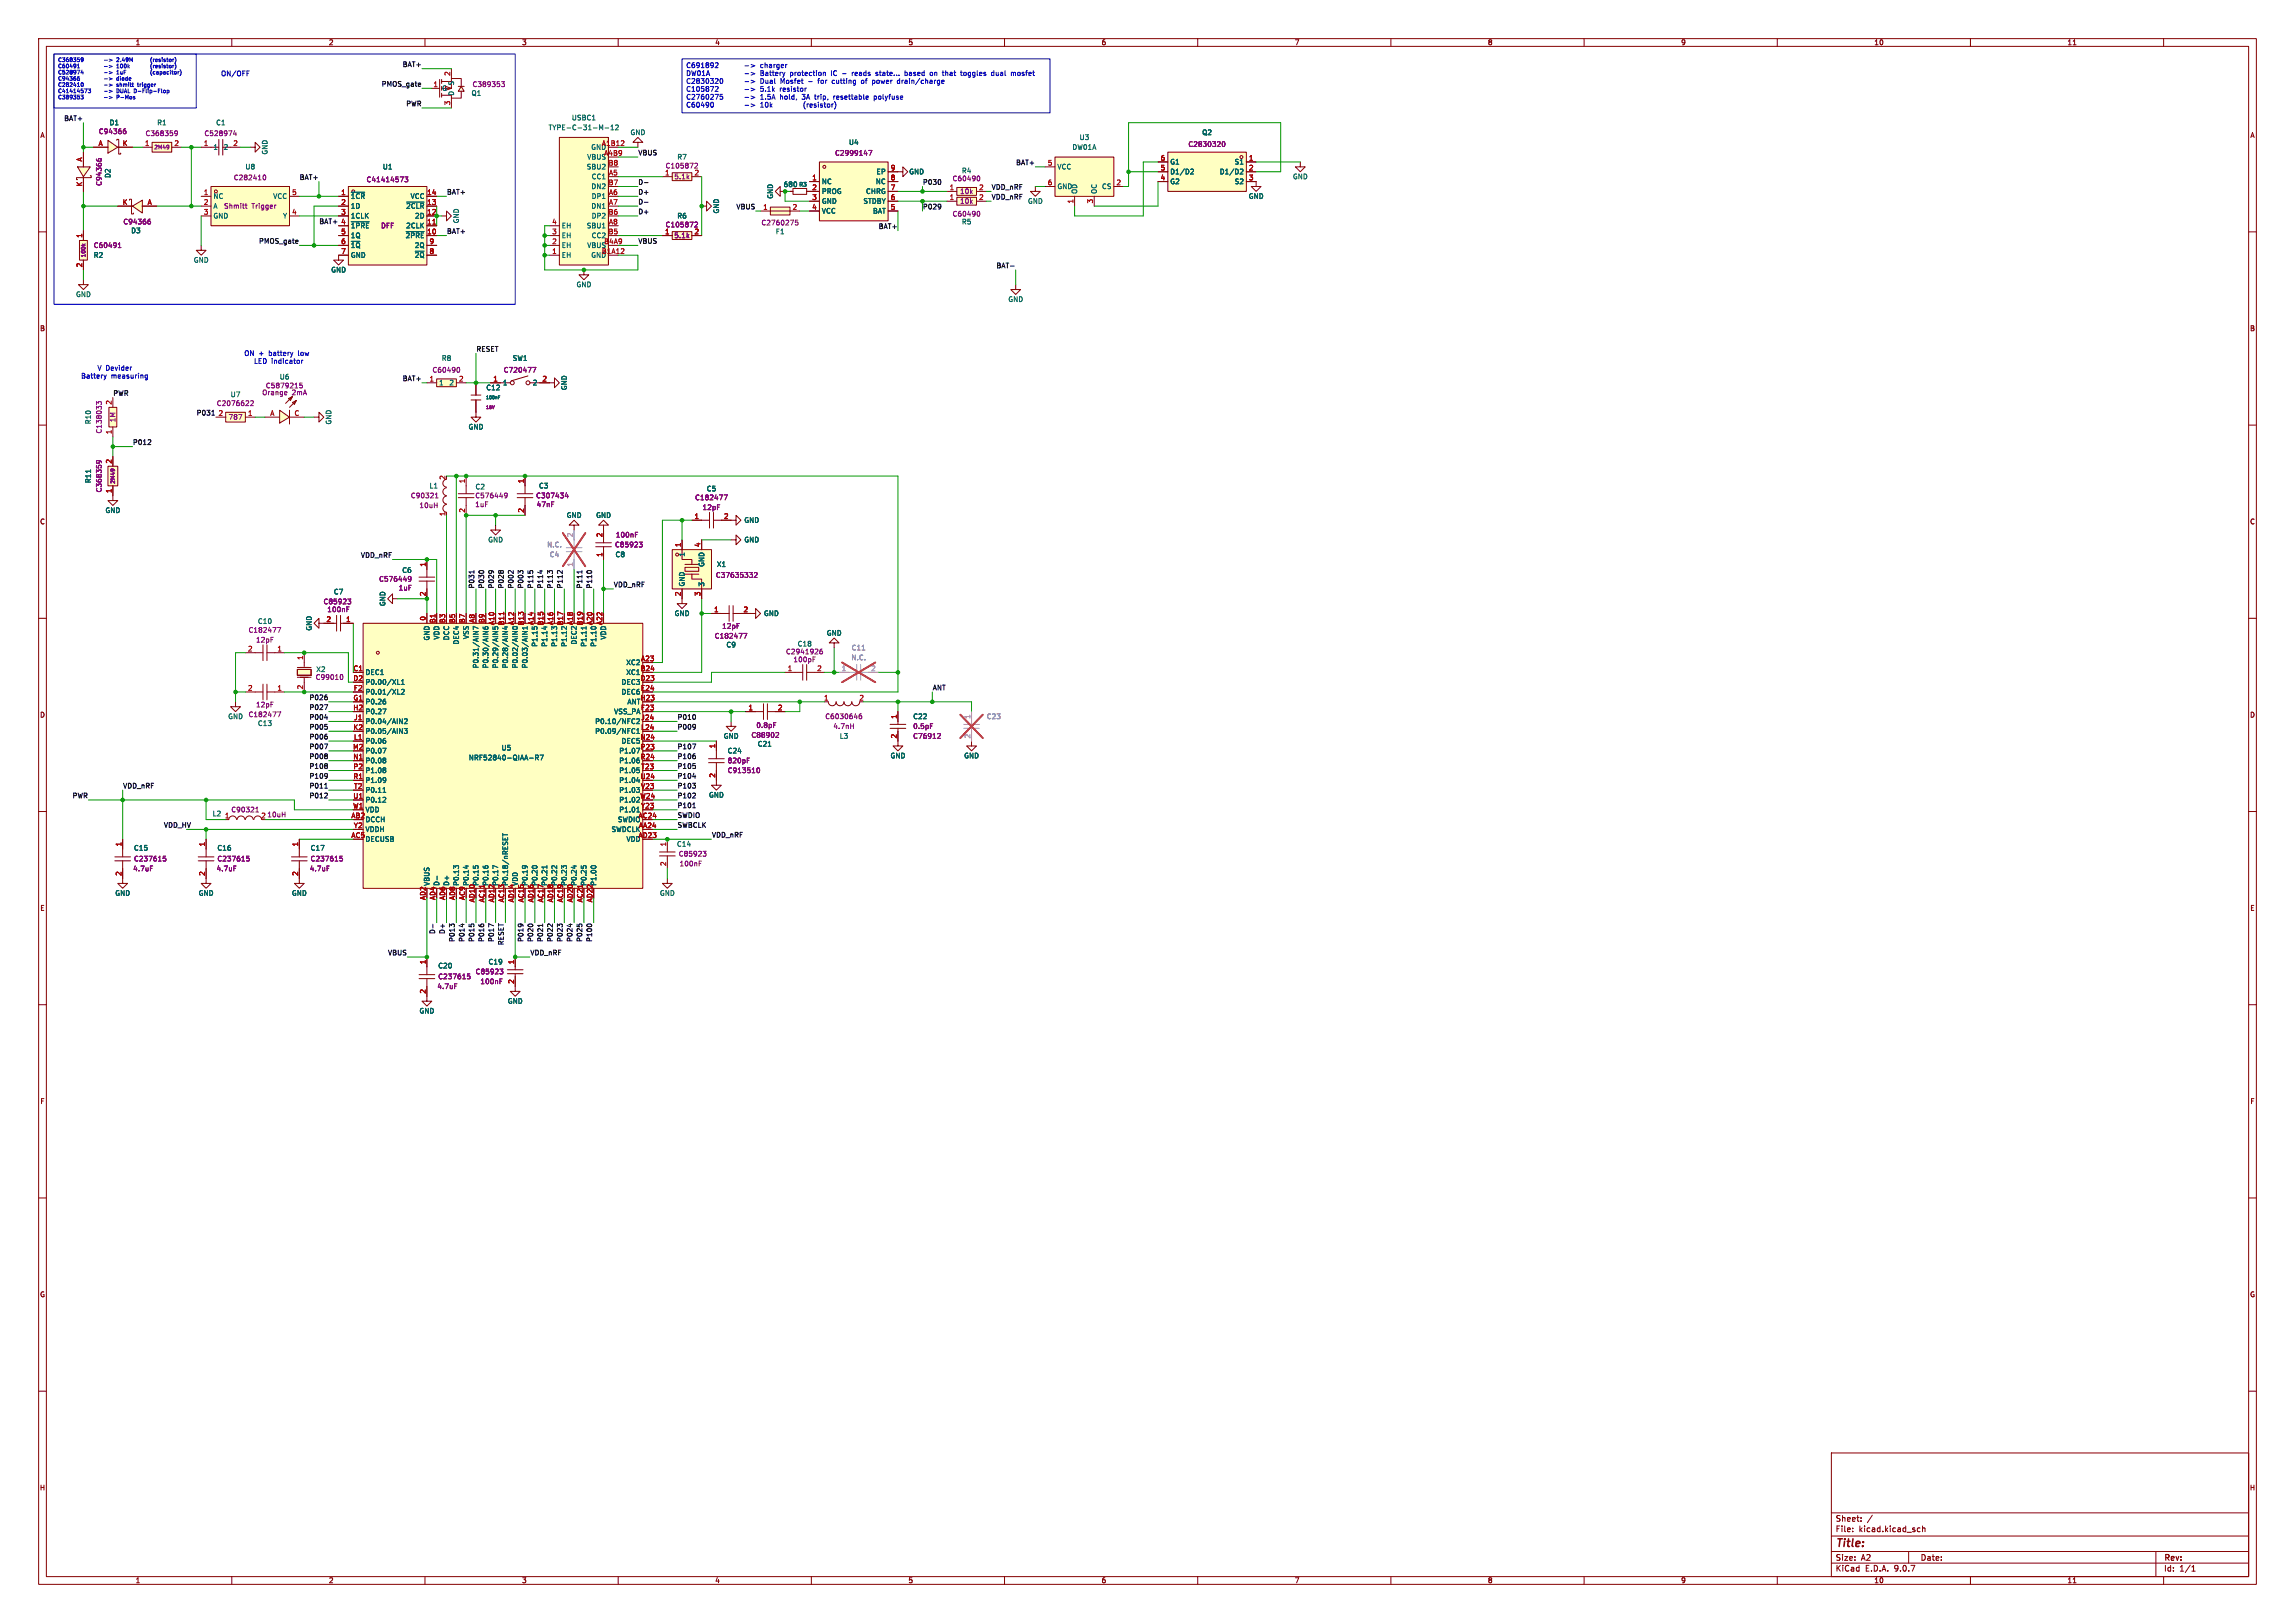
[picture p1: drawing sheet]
<svg xmlns="http://www.w3.org/2000/svg" width="594mm" height="420mm" viewBox="0 0 594 420" stroke-linecap="round" stroke-linejoin="round" font-family="sans-serif">
<defs><g id="words">
<text font-size="2.8" fill="#840000" x="475" y="400.9">Title:</text>
<g font-size="2.1" fill="#840000">
<text x="475" y="394">Sheet:</text>
<text x="475" y="396.7">File:</text>
<text x="481.1" y="396.7">kicad.kicad_sch</text>
<text x="475" y="406.9">KiCad</text>
<text x="475" y="404.1">Size:</text>
<text x="481.7" y="404.1">A2</text>
<text x="482.7" y="406.9">E.D.A.</text>
<text x="490.3" y="406.9">9.0.7</text>
<text x="497" y="404.1">Date:</text>
<text x="560" y="404.3">Rev:</text>
<text x="560" y="406.9">Id:</text>
<text x="564.1" y="406.9">1/1</text>
</g>
<g font-size="1.8" fill="#840000">
<text x="35" y="11.9">1</text>
<text x="85" y="11.9">2</text>
<text x="135" y="11.9">3</text>
<text x="185" y="11.9">4</text>
<text x="235" y="11.9">5</text>
<text x="285" y="11.9">6</text>
<text x="335" y="11.9">7</text>
<text x="385" y="11.9">8</text>
<text x="435" y="11.9">9</text>
<text x="485" y="11.9">10</text>
<text x="535" y="11.9">11</text>
<text x="10.3" y="35.9">A</text>
<text x="582.3" y="35.9">A</text>
<text x="10.3" y="85.9">B</text>
<text x="582.3" y="85.9">B</text>
<text x="10.3" y="135.9">C</text>
<text x="582.3" y="135.9">C</text>
<text x="10.3" y="185.9">D</text>
<text x="582.3" y="185.9">D</text>
<text x="10.3" y="235.9">E</text>
<text x="582.3" y="235.9">E</text>
<text x="10.3" y="285.9">F</text>
<text x="582.3" y="285.9">F</text>
<text x="10.3" y="335.9">G</text>
<text x="582.3" y="335.9">G</text>
<text x="10.2" y="385.9">H</text>
<text x="582.2" y="385.9">H</text>
<text x="35" y="409.9">1</text>
<text x="85" y="409.9">2</text>
<text x="135" y="409.9">3</text>
<text x="185" y="409.9">4</text>
<text x="235" y="409.9">5</text>
<text x="285" y="409.9">6</text>
<text x="335" y="409.9">7</text>
<text x="385" y="409.9">8</text>
<text x="435" y="409.9">9</text>
<text x="485" y="409.9">10</text>
<text x="535" y="409.9">11</text>
</g>
<g font-size="1.8" fill="#0f0f0f">
<text x="104.1" y="17.4">BAT+</text>
<text x="98.7" y="22.5">PMOS_gate</text>
<text x="105" y="27.6">PWR</text>
<text x="16.5" y="31.4">BAT+</text>
<text x="165.1" y="40.3">VBUS</text>
<text x="77.4" y="46.6">BAT+</text>
<text x="165.1" y="47.9">D-</text>
<text x="238.8" y="47.9">P030</text>
<text x="262.9" y="42.8">BAT+</text>
<text x="115.6" y="50.5">BAT+</text>
<text x="165.1" y="50.5">D+</text>
<text x="165.1" y="53">D-</text>
<text x="256.5" y="49.2">VDD_nRF</text>
<text x="256.5" y="51.7">VDD_nRF</text>
<text x="82.5" y="58.1">BAT+ 4</text>
<text x="165.1" y="55.5">D+</text>
<text x="190.5" y="54.3">VBUS</text>
<text x="227.3" y="59.3">BAT+</text>
<text x="238.8" y="54.3">P029</text>
<text x="66.9" y="63.2">PMOS_gate</text>
<text x="115.6" y="60.6">BAT+</text>
<text x="165.1" y="63.2">VBUS</text>
<text x="257.8" y="69.5">BAT-</text>
<text x="123.2" y="91.1">RESET</text>
<text x="104.1" y="98.7">BAT+</text>
<text x="29.2" y="102.5">PWR</text>
<text x="50.8" y="107.6">P031</text>
<text x="34.3" y="115.2">P012</text>
<text x="93.3" y="144.4">VDD_nRF</text>
<text x="122.8" y="152.4" transform="rotate(-90 122.8 152.4)">P031</text>
<text x="125.4" y="152.4" transform="rotate(-90 125.4 152.4)">P030</text>
<text x="127.9" y="152.4" transform="rotate(-90 127.9 152.4)">P029</text>
<text x="130.5" y="152.4" transform="rotate(-90 130.5 152.4)">P028</text>
<text x="133" y="152.4" transform="rotate(-90 133 152.4)">P002</text>
<text x="135.5" y="152.4" transform="rotate(-90 135.5 152.4)">P003</text>
<text x="138.1" y="152.4" transform="rotate(-90 138.1 152.4)">P115</text>
<text x="140.6" y="152.4" transform="rotate(-90 140.6 152.4)">P114</text>
<text x="143.2" y="152.4" transform="rotate(-90 143.2 152.4)">P113</text>
<text x="145.7" y="152.4" transform="rotate(-90 145.7 152.4)">P112</text>
<text x="150.8" y="152.4" transform="rotate(-90 150.8 152.4)">P111</text>
<text x="153.3" y="152.4" transform="rotate(-90 153.3 152.4)">P110</text>
<text x="158.7" y="152.1">VDD_nRF</text>
<text x="241.3" y="178.7">ANT</text>
<text x="80" y="181.3">P026</text>
<text x="80" y="183.8">P027</text>
<text x="80" y="186.3">P004</text>
<text x="80" y="191.4">P006</text>
<text x="80" y="188.9">P005</text>
<text x="175.3" y="188.9">P009</text>
<text x="175.3" y="186.3">P010</text>
<text x="80" y="196.5">P008</text>
<text x="80" y="194">P007</text>
<text x="175.3" y="194">P107</text>
<text x="175.3" y="196.5">P106</text>
<text x="80" y="201.6">P109</text>
<text x="80" y="199">P108</text>
<text x="175.3" y="199">P105</text>
<text x="175.3" y="201.6">P104</text>
<text x="18.7" y="206.7">PWR</text>
<text x="31.7" y="204.1">VDD_nRF</text>
<text x="80" y="204.1">P011</text>
<text x="80" y="206.7">P012</text>
<text x="175.3" y="204.1">P103</text>
<text x="175.3" y="209.2">P101</text>
<text x="175.3" y="206.7">P102</text>
<text x="42.3" y="214.3">VDD_HV</text>
<text x="175.3" y="214.3">SWBCLK</text>
<text x="175.3" y="211.7">SWDIO</text>
<text x="184.1" y="216.8">VDD_nRF</text>
<text x="112.7" y="241.8" transform="rotate(-90 112.7 241.8)">D-</text>
<text x="115.2" y="241.8" transform="rotate(-90 115.2 241.8)">D+</text>
<text x="117.8" y="243.9" transform="rotate(-90 117.8 243.9)">P013</text>
<text x="120.3" y="243.9" transform="rotate(-90 120.3 243.9)">P014</text>
<text x="122.8" y="243.9" transform="rotate(-90 122.8 243.9)">P015</text>
<text x="125.4" y="243.9" transform="rotate(-90 125.4 243.9)">P016</text>
<text x="127.9" y="243.9" transform="rotate(-90 127.9 243.9)">P017</text>
<text x="130.5" y="244.7" transform="rotate(-90 130.5 244.7)">RESET</text>
<text x="135.5" y="243.9" transform="rotate(-90 135.5 243.9)">P019</text>
<text x="138.1" y="243.9" transform="rotate(-90 138.1 243.9)">P020</text>
<text x="140.6" y="243.9" transform="rotate(-90 140.6 243.9)">P021</text>
<text x="143.2" y="243.9" transform="rotate(-90 143.2 243.9)">P022</text>
<text x="145.7" y="243.9" transform="rotate(-90 145.7 243.9)">P023</text>
<text x="148.2" y="243.9" transform="rotate(-90 148.2 243.9)">P024</text>
<text x="150.8" y="243.9" transform="rotate(-90 150.8 243.9)">P025</text>
<text x="153.3" y="243.9" transform="rotate(-90 153.3 243.9)">P100</text>
<text x="100.3" y="247.3">VBUS</text>
<text x="137.2" y="247.3">VDD_nRF</text>
</g>
<g font-size="1.8" fill="#0000c2">
<text x="177.5" y="17.9">C691892 -&gt;</text>
<text x="196.7" y="17.9">charger</text>
<text x="57.1" y="19.9">ON/OFF</text>
<text x="177.5" y="20">DW01A</text>
<text x="177.5" y="22">C2830320 -&gt;</text>
<text x="184.9" y="20">-&gt;</text>
<text x="196.7" y="22">Dual</text>
<text x="199.1" y="20">Battery</text>
<text x="202.1" y="22">Mosfet</text>
<text x="206.9" y="20">protection</text>
<text x="209.5" y="22">-</text>
<text x="212.2" y="22">for</text>
<text x="216.1" y="22">cutting</text>
<text x="217.7" y="20">IC</text>
<text x="220.8" y="20">-</text>
<text x="223.5" y="20">reads</text>
<text x="223.8" y="22">of</text>
<text x="226.9" y="22">power</text>
<text x="229.9" y="20">state...</text>
<text x="233.5" y="22">drain/charge</text>
<text x="237.6" y="20">based</text>
<text x="244.3" y="20">on</text>
<text x="247.8" y="20">that</text>
<text x="252.7" y="20">toggles</text>
<text x="260.8" y="20">dual</text>
<text x="266.1" y="20">mosfet</text>
<text x="177.5" y="24.1">C105872 -&gt;</text>
<text x="177.5" y="26.1">C2760275 -&gt;</text>
<text x="177.5" y="28.1">C60490 -&gt;</text>
<text x="196.7" y="24.1">5.1k</text>
<text x="196.7" y="26.1">1.5A</text>
<text x="196.7" y="28.1">10k (resistor)</text>
<text x="202" y="24.1">resistor</text>
<text x="202" y="26.1">hold,</text>
<text x="207.9" y="26.1">3A</text>
<text x="211.4" y="26.1">trip,</text>
<text x="216.4" y="26.1">resettable</text>
<text x="227.1" y="26.1">polyfuse</text>
<text x="63.1" y="92.3">ON +</text>
<text x="65.6" y="94.3">LED indicator</text>
<text x="69.7" y="92.3">battery</text>
<text x="77.5" y="92.3">low</text>
<text x="20.9" y="98.2">Battery</text>
<text x="25.1" y="96.1">V Devider</text>
<text x="28.8" y="98.2">measuring</text>
</g>
<g font-size="1.8" fill="#a90000">
<text x="112.1" y="22.6">1</text>
<text x="116.6" y="19.8" transform="rotate(-90 116.6 19.8)">2</text>
<text x="116.6" y="27.4" transform="rotate(-90 116.6 27.4)">3</text>
<text x="21.3" y="41.9" transform="rotate(-90 21.3 41.9)">A</text>
<text x="25.4" y="37.8">A</text>
<text x="31.6" y="37.8">K</text>
<text x="37.4" y="37.8">1</text>
<text x="45" y="37.8">2</text>
<text x="52.6" y="37.8">1</text>
<text x="60.3" y="37.8">2</text>
<text x="152.9" y="39">GND</text>
<text x="155.7" y="37.8">A1B12</text>
<text x="156.3" y="40.4">A4B9</text>
<text x="300.3" y="41.7">6</text>
<text x="323.1" y="41.7">1</text>
<text x="157.4" y="42.9">B8</text>
<text x="157.5" y="45.5">A5</text>
<text x="172" y="45.5">1</text>
<text x="179.6" y="45.5">2</text>
<text x="210.1" y="46.7">1</text>
<text x="230.4" y="44.2">9</text>
<text x="230.4" y="46.7">8</text>
<text x="271.1" y="42.9">5</text>
<text x="300.3" y="44.2">5</text>
<text x="300.3" y="46.7">4</text>
<text x="323.1" y="44.2">2</text>
<text x="323.1" y="46.7">3</text>
<text x="21.3" y="48.4" transform="rotate(-90 21.3 48.4)">K</text>
<text x="31.6" y="53.1">K</text>
<text x="38.1" y="53.1">A</text>
<text x="52.6" y="50.5">1</text>
<text x="52.6" y="53.1">2</text>
<text x="75.5" y="50.5">5</text>
<text x="88.2" y="50.5">1</text>
<text x="88.2" y="53.1">2</text>
<text x="110.4" y="50.5">14</text>
<text x="110.4" y="53.1">13</text>
<text x="157.4" y="48">B7</text>
<text x="157.5" y="50.5">A6</text>
<text x="157.5" y="53.1">A7</text>
<text x="210.1" y="49.3">2</text>
<text x="210.1" y="51.8">3</text>
<text x="230.4" y="49.3">7</text>
<text x="230.4" y="51.8">6</text>
<text x="245.7" y="51.8">1</text>
<text x="245.7" y="49.3">1</text>
<text x="253.3" y="51.8">2</text>
<text x="253.3" y="49.3">2</text>
<text x="271.1" y="48">6</text>
<text x="277.9" y="52.8" transform="rotate(-90 277.9 52.8)">1</text>
<text x="283" y="52.8" transform="rotate(-90 283 52.8)">3</text>
<text x="288.9" y="48">2</text>
<text x="52.6" y="55.6">3</text>
<text x="75.5" y="55.6">4</text>
<text x="88.2" y="55.6">3</text>
<text x="88.2" y="58.2">4</text>
<text x="110.4" y="55.6">12</text>
<text x="110.4" y="58.2">11</text>
<text x="142.8" y="58.2">4</text>
<text x="157.4" y="55.6">B6</text>
<text x="157.5" y="58.2">A8</text>
<text x="197.4" y="54.4">1</text>
<text x="205" y="54.4">2</text>
<text x="210.1" y="54.4">4</text>
<text x="230.4" y="54.4">5</text>
<text x="21.3" y="61.7" transform="rotate(-90 21.3 61.7)">1</text>
<text x="88.2" y="60.7">5</text>
<text x="88.2" y="63.2">6</text>
<text x="88.2" y="65.8">7</text>
<text x="110.4" y="60.7">10</text>
<text x="111.1" y="63.2">9</text>
<text x="111.1" y="65.8">8</text>
<text x="142.8" y="60.7">3</text>
<text x="142.8" y="63.2">2</text>
<text x="142.8" y="65.8">1</text>
<text x="151.9" y="64.4">VBUS</text>
<text x="153" y="61.8">CC2</text>
<text x="155.7" y="65.8">B1A12</text>
<text x="156.3" y="63.2">B4A9</text>
<text x="157.4" y="60.7">B5</text>
<text x="172" y="60.7">1</text>
<text x="179.6" y="60.7">2</text>
<text x="21.3" y="69.3" transform="rotate(-90 21.3 69.3)">2</text>
<text x="152.9" y="66.9">GND</text>
<text x="111.1" y="98.8">1</text>
<text x="118.7" y="98.8">2</text>
<text x="127.6" y="98.8">1</text>
<text x="140.3" y="98.8">2</text>
<text x="29" y="104.8" transform="rotate(-90 29 104.8)">2</text>
<text x="56.4" y="107.7">2</text>
<text x="64.1" y="107.7">1</text>
<text x="69.8" y="107.7">A</text>
<text x="76.1" y="107.7">C</text>
<text x="29" y="112.5" transform="rotate(-90 29 112.5)">1</text>
<text x="29" y="120.1" transform="rotate(-90 29 120.1)">2</text>
<text x="115.3" y="124.3" transform="rotate(-90 115.3 124.3)">2</text>
<text x="120.4" y="125.2" transform="rotate(-90 120.4 125.2)">1</text>
<text x="135.6" y="125.2" transform="rotate(-90 135.6 125.2)">1</text>
<text x="29" y="127.7" transform="rotate(-90 29 127.7)">1</text>
<text x="115.3" y="133.7" transform="rotate(-90 115.3 133.7)">1</text>
<text x="120.4" y="132.8" transform="rotate(-90 120.4 132.8)">2</text>
<text x="135.6" y="132.8" transform="rotate(-90 135.6 132.8)">2</text>
<text x="179.6" y="134.4">1</text>
<text x="187.3" y="134.4">2</text>
<text x="156" y="139.1" transform="rotate(-90 156 139.1)">2</text>
<text x="176.3" y="141.7" transform="rotate(-90 176.3 141.7)">1</text>
<text x="181.4" y="141.7" transform="rotate(-90 181.4 141.7)">4</text>
<text x="110.2" y="146.8" transform="rotate(-90 110.2 146.8)">1</text>
<text x="156" y="144.2" transform="rotate(-90 156 144.2)">1</text>
<text x="110.2" y="154.4" transform="rotate(-90 110.2 154.4)">2</text>
<text x="176.3" y="154.4" transform="rotate(-90 176.3 154.4)">2</text>
<text x="181.4" y="154.4" transform="rotate(-90 181.4 154.4)">3</text>
<text x="84.4" y="161">2</text>
<text x="89.5" y="161">1</text>
<text x="110.2" y="160.7" transform="rotate(-90 110.2 160.7)">0</text>
<text x="112.8" y="161.4" transform="rotate(-90 112.8 161.4)">B1</text>
<text x="115.3" y="161.4" transform="rotate(-90 115.3 161.4)">B3</text>
<text x="117.9" y="161.4" transform="rotate(-90 117.9 161.4)">B5</text>
<text x="120.4" y="161.4" transform="rotate(-90 120.4 161.4)">B7</text>
<text x="122.9" y="161.3" transform="rotate(-90 122.9 161.3)">A8</text>
<text x="125.5" y="161.4" transform="rotate(-90 125.5 161.4)">B9</text>
<text x="128" y="161.9" transform="rotate(-90 128 161.9)">A10</text>
<text x="130.6" y="162" transform="rotate(-90 130.6 162)">B11</text>
<text x="133.1" y="161.9" transform="rotate(-90 133.1 161.9)">A12</text>
<text x="135.6" y="162" transform="rotate(-90 135.6 162)">B13</text>
<text x="138.2" y="161.9" transform="rotate(-90 138.2 161.9)">A14</text>
<text x="140.7" y="162" transform="rotate(-90 140.7 162)">B15</text>
<text x="143.3" y="161.9" transform="rotate(-90 143.3 161.9)">A16</text>
<text x="145.8" y="162" transform="rotate(-90 145.8 162)">B17</text>
<text x="148.3" y="161.9" transform="rotate(-90 148.3 161.9)">A18</text>
<text x="150.9" y="162" transform="rotate(-90 150.9 162)">B19</text>
<text x="153.4" y="161.9" transform="rotate(-90 153.4 161.9)">A20</text>
<text x="156" y="161.9" transform="rotate(-90 156 161.9)">A22</text>
<text x="184.7" y="158.5">1</text>
<text x="192.3" y="158.5">2</text>
<text x="64.1" y="168.7">2</text>
<text x="71.7" y="168.7">1</text>
<text x="78.5" y="170.9" transform="rotate(-90 78.5 170.9)">1</text>
<text x="91.4" y="173.7">C1</text>
<text x="165.7" y="173.7">B24</text>
<text x="165.8" y="171.2">A23</text>
<text x="203.8" y="173.7">1</text>
<text x="211.4" y="173.7">2</text>
<text x="64.1" y="178.8">2</text>
<text x="71.7" y="178.8">1</text>
<text x="78.5" y="178.5" transform="rotate(-90 78.5 178.5)">2</text>
<text x="91.4" y="176.3">D2</text>
<text x="91.5" y="178.8">F2</text>
<text x="165.7" y="176.3">D23</text>
<text x="165.8" y="178.8">E24</text>
<text x="91.3" y="183.9">H2</text>
<text x="91.4" y="181.4">G1</text>
<text x="165.7" y="181.4">H23</text>
<text x="165.8" y="183.9">F23</text>
<text x="193.6" y="183.9">1</text>
<text x="201.2" y="183.9">2</text>
<text x="213.2" y="181.4">1</text>
<text x="222.3" y="181.4">2</text>
<text x="91.4" y="189">K2</text>
<text x="91.5" y="191.5">L1</text>
<text x="91.5" y="186.4">J1</text>
<text x="165.7" y="191.5">N24</text>
<text x="165.8" y="189">L24</text>
<text x="165.8" y="186.4">J24</text>
<text x="232.2" y="191.2" transform="rotate(-90 232.2 191.2)">2</text>
<text x="232.2" y="186.1" transform="rotate(-90 232.2 186.1)">1</text>
<text x="91.3" y="194.1">M2</text>
<text x="91.3" y="196.6">N1</text>
<text x="165.7" y="194.1">P23</text>
<text x="165.7" y="196.6">R24</text>
<text x="185.2" y="193.7" transform="rotate(-90 185.2 193.7)">1</text>
<text x="91.4" y="199.1">P2</text>
<text x="91.4" y="201.7">R1</text>
<text x="165.7" y="201.7">U24</text>
<text x="165.8" y="199.1">T23</text>
<text x="185.2" y="201.4" transform="rotate(-90 185.2 201.4)">2</text>
<text x="91.3" y="209.3">W1</text>
<text x="91.3" y="206.8">U1</text>
<text x="91.5" y="204.2">T2</text>
<text x="165.6" y="206.8">W24</text>
<text x="165.8" y="204.2">V23</text>
<text x="165.8" y="209.3">Y23</text>
<text x="58.1" y="211.8">1</text>
<text x="67.5" y="211.8">2</text>
<text x="90.8" y="211.8">AB2</text>
<text x="91.5" y="214.4">Y2</text>
<text x="165.1" y="211.8">AC24</text>
<text x="165.2" y="214.4">AA24</text>
<text x="31.5" y="219.1" transform="rotate(-90 31.5 219.1)">1</text>
<text x="53.1" y="219.1" transform="rotate(-90 53.1 219.1)">1</text>
<text x="77.2" y="219.1" transform="rotate(-90 77.2 219.1)">1</text>
<text x="90.8" y="216.9">AC5</text>
<text x="162" y="218">VDD</text>
<text x="165.1" y="216.9">AD23</text>
<text x="172.5" y="219.1" transform="rotate(-90 172.5 219.1)">1</text>
<text x="31.5" y="226.8" transform="rotate(-90 31.5 226.8)">2</text>
<text x="53.1" y="226.8" transform="rotate(-90 53.1 226.8)">2</text>
<text x="77.2" y="226.8" transform="rotate(-90 77.2 226.8)">2</text>
<text x="172.5" y="224.2" transform="rotate(-90 172.5 224.2)">2</text>
<text x="110.2" y="233" transform="rotate(-90 110.2 233)">AD2</text>
<text x="112.8" y="233" transform="rotate(-90 112.8 233)">AD4</text>
<text x="113.9" y="229.4" transform="rotate(-90 113.9 229.4)">D-</text>
<text x="115.3" y="233" transform="rotate(-90 115.3 233)">AD6</text>
<text x="116.4" y="229.4" transform="rotate(-90 116.4 229.4)">D+</text>
<text x="117.9" y="233" transform="rotate(-90 117.9 233)">AD8</text>
<text x="120.4" y="233" transform="rotate(-90 120.4 233)">AC9</text>
<text x="122.9" y="233.6" transform="rotate(-90 122.9 233.6)">AD10</text>
<text x="125.5" y="233.6" transform="rotate(-90 125.5 233.6)">AC11</text>
<text x="128" y="233.6" transform="rotate(-90 128 233.6)">AD12</text>
<text x="129.1" y="229.4" transform="rotate(-90 129.1 229.4)">P0.17</text>
<text x="130.6" y="233.6" transform="rotate(-90 130.6 233.6)">AC13</text>
<text x="133.1" y="233.6" transform="rotate(-90 133.1 233.6)">AD14</text>
<text x="134.2" y="229.4" transform="rotate(-90 134.2 229.4)">VDD</text>
<text x="135.6" y="233.6" transform="rotate(-90 135.6 233.6)">AC15</text>
<text x="136.8" y="229.4" transform="rotate(-90 136.8 229.4)">P0.19</text>
<text x="138.2" y="233.6" transform="rotate(-90 138.2 233.6)">AD16</text>
<text x="139.3" y="229.4" transform="rotate(-90 139.3 229.4)">P0.20</text>
<text x="140.7" y="233.6" transform="rotate(-90 140.7 233.6)">AC17</text>
<text x="141.8" y="229.4" transform="rotate(-90 141.8 229.4)">P0.21</text>
<text x="143.3" y="233.6" transform="rotate(-90 143.3 233.6)">AD18</text>
<text x="144.4" y="229.4" transform="rotate(-90 144.4 229.4)">P0.22</text>
<text x="145.8" y="233.6" transform="rotate(-90 145.8 233.6)">AC19</text>
<text x="146.9" y="229.4" transform="rotate(-90 146.9 229.4)">P0.23</text>
<text x="148.3" y="233.6" transform="rotate(-90 148.3 233.6)">AD20</text>
<text x="150.9" y="233.6" transform="rotate(-90 150.9 233.6)">AC21</text>
<text x="153.4" y="233.6" transform="rotate(-90 153.4 233.6)">AD22</text>
<text x="110.2" y="249.6" transform="rotate(-90 110.2 249.6)">1</text>
<text x="133.1" y="249.6" transform="rotate(-90 133.1 249.6)">1</text>
<text x="110.2" y="257.2" transform="rotate(-90 110.2 257.2)">2</text>
<text x="133.1" y="254.7" transform="rotate(-90 133.1 254.7)">2</text>
</g>
<g font-size="1.8" fill="#006464">
<text x="114.3" y="23.7">G</text>
<text x="117.7" y="22.2" transform="rotate(-90 117.7 22.2)">S</text>
<text x="117.7" y="24.9" transform="rotate(-90 117.7 24.9)">D</text>
<text x="121.9" y="25">Q1</text>
<text x="28.2" y="32.6">D1</text>
<text x="40.6" y="32.6">R1</text>
<text x="55.8" y="32.6">C1</text>
<text x="141.9" y="33.9">TYPE-C-31-M-12</text>
<text x="147.9" y="31.3">USBC1</text>
<text x="163.1" y="35.2">GND</text>
<text x="311" y="35.2">Q2</text>
<text x="55.1" y="39">1</text>
<text x="57.8" y="39">2</text>
<text x="69.4" y="40.1" transform="rotate(-90 69.4 40.1)">GND</text>
<text x="151.9" y="41.5">VBUS</text>
<text x="175.2" y="41.5">R7</text>
<text x="219.6" y="37.7">U4</text>
<text x="277.5" y="39">DW01A</text>
<text x="279.3" y="36.4">U3</text>
<text x="28.8" y="46.2" transform="rotate(-90 28.8 46.2)">D2</text>
<text x="63.4" y="44">U8</text>
<text x="99" y="44">U1</text>
<text x="151.7" y="44">SBU2</text>
<text x="153" y="46.6">CC1</text>
<text x="212.6" y="47.9">NC</text>
<text x="226.6" y="47.9">NC</text>
<text x="226.7" y="45.3">EP</text>
<text x="235.2" y="45.3">GND</text>
<text x="273.6" y="44">VCC</text>
<text x="302.8" y="42.8">G1</text>
<text x="302.8" y="45.3">D1/D2</text>
<text x="302.8" y="47.9">G2</text>
<text x="315.6" y="45.3">D1/D2</text>
<text x="319.4" y="42.8">S1</text>
<text x="319.4" y="47.9">S2</text>
<text x="334.5" y="46.6">GND</text>
<text x="55.1" y="51.7">NC</text>
<text x="70.6" y="51.7">VCC</text>
<text x="90.7" y="51.7">~{1CR}</text>
<text x="106.2" y="51.7">VCC</text>
<text x="153" y="49.1">DN2</text>
<text x="153" y="51.7">DP1</text>
<text x="200.3" y="51.6" transform="rotate(-90 200.3 51.6)">GND</text>
<text x="202.7" y="48.6">680</text>
<text x="212.6" y="50.4">PROG</text>
<text x="212.6" y="52.9">GND</text>
<text x="223.4" y="52.9">STDBY</text>
<text x="224" y="50.4">CHRG</text>
<text x="265.9" y="52.9">GND</text>
<text x="273.6" y="49.1">GND</text>
<text x="279" y="50.3" transform="rotate(-90 279 50.3)">OD</text>
<text x="284.1" y="50.3" transform="rotate(-90 284.1 50.3)">OC</text>
<text x="285.1" y="49.1">CS</text>
<text x="323.1" y="51.7">GND</text>
<text x="55.1" y="54.2">A</text>
<text x="55.1" y="56.7">GND</text>
<text x="73.1" y="56.7">Y</text>
<text x="90.7" y="54.2">1D</text>
<text x="90.7" y="56.7">1CLK</text>
<text x="90.7" y="59.3">~{1PRE} DFF</text>
<text x="105" y="54.2">~{2CLR}</text>
<text x="105" y="59.3">2CLK</text>
<text x="107.3" y="56.7">2D</text>
<text x="119" y="57.9" transform="rotate(-90 119 57.9)">GND</text>
<text x="145.3" y="59.3">EH</text>
<text x="151.7" y="59.3">SBU1</text>
<text x="153" y="54.2">DN1</text>
<text x="153" y="56.7">DP2</text>
<text x="175.2" y="56.7">R6</text>
<text x="186.3" y="55.4" transform="rotate(-90 186.3 55.4)">GND</text>
<text x="212.6" y="55.5">VCC</text>
<text x="225.8" y="55.5">BAT</text>
<text x="248.8" y="58.3">R5</text>
<text x="33.8" y="60.6">D3</text>
<text x="90.7" y="61.8">1Q</text>
<text x="90.7" y="64.4">~{1Q}</text>
<text x="104.9" y="61.8">~{2PRE}</text>
<text x="107.2" y="64.4">2Q</text>
<text x="145.3" y="61.8">EH</text>
<text x="145.3" y="64.4">EH</text>
<text x="200.7" y="60.8">F1</text>
<text x="24.1" y="66.9">R2</text>
<text x="50" y="68.2">GND</text>
<text x="85.6" y="70.7">GND</text>
<text x="90.7" y="66.9">GND</text>
<text x="107.2" y="66.9">~{2Q}</text>
<text x="145.3" y="66.9">EH</text>
<text x="19.6" y="77.1">GND</text>
<text x="149.1" y="74.5">GND</text>
<text x="260.9" y="78.3">GND</text>
<text x="114.2" y="93.6">R8</text>
<text x="132.6" y="93.6">SW1</text>
<text x="72.3" y="98.4">U6</text>
<text x="113.5" y="99.9">1</text>
<text x="116.2" y="99.9">2</text>
<text x="125.7" y="101.2">C12</text>
<text x="130" y="99.9">1</text>
<text x="137.8" y="99.9">2</text>
<text x="146.9" y="101.1" transform="rotate(-90 146.9 101.1)">GND</text>
<text x="59.6" y="103">U7</text>
<text x="23.7" y="109.9" transform="rotate(-90 23.7 109.9)">R10</text>
<text x="86" y="110" transform="rotate(-90 86 110)">GND</text>
<text x="121.2" y="111.4">GND</text>
<text x="23.7" y="125.1" transform="rotate(-90 23.7 125.1)">R11</text>
<text x="111" y="126.6">L1</text>
<text x="122.9" y="126.8">C2</text>
<text x="139.4" y="126.6">C3</text>
<text x="182.8" y="127.4">C5</text>
<text x="27.2" y="132.9">GND</text>
<text x="146.6" y="134.2">GND</text>
<text x="154.2" y="134.2">GND</text>
<text x="192.5" y="135.5">GND</text>
<text x="126.2" y="140.6">GND</text>
<text x="192.5" y="140.6">GND</text>
<text x="104" y="148.4">C6</text>
<text x="159.2" y="144.4">C8</text>
<text x="177.4" y="144.2" transform="rotate(-90 177.4 144.2)">1</text>
<text x="182.5" y="146.8" transform="rotate(-90 182.5 146.8)">GND</text>
<text x="185.4" y="146.9">X1</text>
<text x="86.3" y="154">C7</text>
<text x="177.4" y="151.9" transform="rotate(-90 177.4 151.9)">GND</text>
<text x="182.5" y="151.9" transform="rotate(-90 182.5 151.9)">3</text>
<text x="66.6" y="161.6">C10</text>
<text x="99.9" y="157" transform="rotate(-90 99.9 157)">GND</text>
<text x="174.5" y="159.6">GND</text>
<text x="197.6" y="159.6">GND</text>
<text x="80.9" y="163.3" transform="rotate(-90 80.9 163.3)">GND</text>
<text x="111.4" y="165.9" transform="rotate(-90 111.4 165.9)">GND</text>
<text x="113.9" y="165.6" transform="rotate(-90 113.9 165.6)">VDD</text>
<text x="116.4" y="165.8" transform="rotate(-90 116.4 165.8)">DCC</text>
<text x="119" y="166.9" transform="rotate(-90 119 166.9)">DEC4</text>
<text x="121.5" y="165.5" transform="rotate(-90 121.5 165.5)">VSS</text>
<text x="139.3" y="167.5" transform="rotate(-90 139.3 167.5)">P1.15</text>
<text x="141.8" y="167.5" transform="rotate(-90 141.8 167.5)">P1.14</text>
<text x="144.4" y="167.5" transform="rotate(-90 144.4 167.5)">P1.13</text>
<text x="146.9" y="167.5" transform="rotate(-90 146.9 167.5)">P1.12</text>
<text x="149.5" y="166.9" transform="rotate(-90 149.5 166.9)">DEC2</text>
<text x="152" y="167.5" transform="rotate(-90 152 167.5)">P1.11</text>
<text x="154.5" y="167.5" transform="rotate(-90 154.5 167.5)">P1.10</text>
<text x="157.1" y="165.6" transform="rotate(-90 157.1 165.6)">VDD</text>
<text x="187.9" y="167.7">C9</text>
<text x="213.9" y="164.7">GND</text>
<text x="124.1" y="173.1" transform="rotate(-90 124.1 173.1)">P0.31/AIN7</text>
<text x="126.6" y="173.1" transform="rotate(-90 126.6 173.1)">P0.30/AIN6</text>
<text x="129.1" y="173.1" transform="rotate(-90 129.1 173.1)">P0.29/AIN5</text>
<text x="131.7" y="173.1" transform="rotate(-90 131.7 173.1)">P0.28/AIN4</text>
<text x="134.2" y="173.1" transform="rotate(-90 134.2 173.1)">P0.02/AIN0</text>
<text x="136.8" y="173.1" transform="rotate(-90 136.8 173.1)">P0.03/AIN1</text>
<text x="162" y="172.3">XC2</text>
<text x="94.5" y="174.9">DEC1</text>
<text x="94.5" y="177.4">P0.00/XL1</text>
<text x="94.5" y="179.9">P0.01/XL2</text>
<text x="160.8" y="177.4">DEC3</text>
<text x="160.8" y="179.9">DEC6</text>
<text x="162" y="174.9">XC1</text>
<text x="94.5" y="182.5">P0.26</text>
<text x="94.5" y="185">P0.27</text>
<text x="158.8" y="185">VSS_PA</text>
<text x="162.3" y="182.5">ANT</text>
<text x="58.9" y="186.3">GND</text>
<text x="66.6" y="188.1">C13</text>
<text x="94.5" y="187.6">P0.04/AIN2</text>
<text x="94.5" y="190.1">P0.05/AIN3</text>
<text x="153.9" y="187.6">P0.10/NFC2</text>
<text x="153.9" y="190.1">P0.09/NFC1</text>
<text x="187.2" y="191.4">GND</text>
<text x="217.2" y="191.4">L3</text>
<text x="236.2" y="186.3">C22</text>
<text x="94.5" y="192.6">P0.06</text>
<text x="94.5" y="195.2">P0.07</text>
<text x="94.5" y="197.7">P0.08</text>
<text x="121.2" y="197">NRF52840-QIAA-R7</text>
<text x="129.7" y="194.4">U5</text>
<text x="160.2" y="195.2">P1.07</text>
<text x="160.2" y="197.7">P1.06</text>
<text x="160.8" y="192.6">DEC5</text>
<text x="188.2" y="195.2">C24</text>
<text x="196" y="193.4">C21</text>
<text x="230.4" y="196.4">GND</text>
<text x="249.4" y="196.4">GND</text>
<text x="94.5" y="200.3">P1.08</text>
<text x="94.5" y="202.8">P1.09</text>
<text x="160.2" y="200.3">P1.05</text>
<text x="160.2" y="202.8">P1.04</text>
<text x="94.5" y="205.3">P0.11</text>
<text x="94.5" y="207.9">P0.12</text>
<text x="160.2" y="205.3">P1.03</text>
<text x="160.2" y="207.9">P1.02</text>
<text x="183.4" y="206.6">GND</text>
<text x="54.9" y="211.4">L2</text>
<text x="94.5" y="210.4">VDD</text>
<text x="94.5" y="213">DCCH</text>
<text x="94.5" y="215.5">VDDH</text>
<text x="158.2" y="215.5">SWDCLK</text>
<text x="159.8" y="213">SWDIO</text>
<text x="160.2" y="210.4">P1.01</text>
<text x="34.6" y="220.3">C15</text>
<text x="56.1" y="220.3">C16</text>
<text x="80.3" y="220.3">C17</text>
<text x="94.5" y="218">DECUSB</text>
<text x="175.1" y="219.3">C14</text>
<text x="29.7" y="232">GND</text>
<text x="51.3" y="232">GND</text>
<text x="75.4" y="232">GND</text>
<text x="111.4" y="229.4" transform="rotate(-90 111.4 229.4)">VBUS</text>
<text x="119" y="229.4" transform="rotate(-90 119 229.4)">P0.13</text>
<text x="121.5" y="229.4" transform="rotate(-90 121.5 229.4)">P0.14</text>
<text x="124.1" y="229.4" transform="rotate(-90 124.1 229.4)">P0.15</text>
<text x="126.6" y="229.4" transform="rotate(-90 126.6 229.4)">P0.16</text>
<text x="131.7" y="229.4" transform="rotate(-90 131.7 229.4)">P0.18/nRESET</text>
<text x="149.5" y="229.4" transform="rotate(-90 149.5 229.4)">P0.24</text>
<text x="152" y="229.4" transform="rotate(-90 152 229.4)">P0.25</text>
<text x="154.5" y="229.4" transform="rotate(-90 154.5 229.4)">P1.00</text>
<text x="170.7" y="232">GND</text>
<text x="113.3" y="250.8">C20</text>
<text x="126.3" y="249.8">C19</text>
<text x="108.5" y="262.5">GND</text>
<text x="131.3" y="259.9">GND</text>
</g>
<g font-size="1.8" fill="#840084">
<text x="122.2" y="22.7">C389353</text>
<text x="25.4" y="34.9">C94366</text>
<text x="37.5" y="35.4">C368359</text>
<text x="52.8" y="35.4">C528974</text>
<text x="216" y="40.5">C2999147</text>
<text x="307.4" y="38.2">C2830320</text>
<text x="60.4" y="46.8">C282410</text>
<text x="94.8" y="47.3">C41414573</text>
<text x="172.2" y="43.8">C105872</text>
<text x="174.4" y="46.6">5.1k</text>
<text x="246.4" y="47.1">C60490</text>
<text x="248.8" y="45.1">R4</text>
<text x="26.5" y="48.2" transform="rotate(-90 26.5 48.2)">C94366</text>
<text x="248.4" y="52.9">10k</text>
<text x="248.4" y="50.4">10k</text>
<text x="31.8" y="58.3">C94366</text>
<text x="57.9" y="54.2">Shmitt</text>
<text x="65.1" y="54.2">Trigger</text>
<text x="172.2" y="59">C105872</text>
<text x="197" y="58.5">C2760275</text>
<text x="246.4" y="56.2">C60490</text>
<text x="24.1" y="64.4">C60491</text>
<text x="174.4" y="61.8">5.1k</text>
<text x="68.7" y="100.7">C5879215</text>
<text x="111.8" y="96.6">C60490</text>
<text x="130.3" y="96.6">C720477</text>
<text x="56" y="105.3">C2076622</text>
<text x="67.8" y="102.5">Orange</text>
<text x="75.6" y="102.5">2mA</text>
<text x="26.5" y="112.3" transform="rotate(-90 26.5 112.3)">C138033</text>
<text x="30.1" y="109.4" transform="rotate(-90 30.1 109.4)">1M</text>
<text x="59" y="108.8">787</text>
<text x="26.5" y="127.6" transform="rotate(-90 26.5 127.6)">C368359</text>
<text x="106.2" y="129.1">C90321</text>
<text x="108.4" y="131.7">10uH</text>
<text x="122.9" y="131.4">1uF</text>
<text x="122.9" y="129.1">C576449</text>
<text x="138.6" y="129.1">C307434</text>
<text x="138.8" y="131.4">47nF</text>
<text x="179.8" y="129.6">C182477</text>
<text x="181.7" y="132.2">12pF</text>
<text x="159.1" y="141.8">C85923</text>
<text x="159.3" y="139.3">100nF</text>
<text x="185.2" y="149.7">C37635332</text>
<text x="98" y="150.7">C576449</text>
<text x="103.1" y="153">1uF</text>
<text x="83.6" y="156.6">C85923</text>
<text x="84.6" y="158.6">100nF</text>
<text x="64.2" y="163.9">C182477</text>
<text x="66.2" y="166.5">12pF</text>
<text x="184.9" y="165.5">C182477</text>
<text x="186.8" y="162.9">12pF</text>
<text x="206.3" y="167.5">C18</text>
<text x="203.3" y="169.5">C2941926</text>
<text x="205.2" y="171.6">100pF</text>
<text x="81.6" y="176.1">C99010</text>
<text x="81.7" y="174.1">X2</text>
<text x="64.2" y="185.8">C182477</text>
<text x="66.2" y="183.2">12pF</text>
<text x="194.4" y="191.1">C88902</text>
<text x="195.6" y="188.6">0.8pF</text>
<text x="213.5" y="186.3">C6030646</text>
<text x="215.6" y="188.8">4.7nH</text>
<text x="236.2" y="191.4">C76912</text>
<text x="236.2" y="188.8">0.5pF</text>
<text x="188.2" y="197.7">820pF</text>
<text x="188.2" y="200.3">C913510</text>
<text x="59.7" y="210.4">C90321</text>
<text x="69.1" y="211.7">10uH</text>
<text x="175.6" y="221.8">C85923</text>
<text x="34.4" y="225.7">4.7uF</text>
<text x="34.6" y="223.1">C237615</text>
<text x="55.9" y="225.7">4.7uF</text>
<text x="56.1" y="223.1">C237615</text>
<text x="80.1" y="225.7">4.7uF</text>
<text x="80.3" y="223.1">C237615</text>
<text x="175.8" y="224.4">100nF</text>
<text x="113.1" y="256.1">4.7uF</text>
<text x="113.3" y="253.6">C237615</text>
<text x="123" y="252.3">C85923</text>
<text x="124.2" y="254.9">100nF</text>
</g>
<g font-size="1.8" fill="#989898">
<text x="141.5" y="141.8">N.C.</text>
<text x="142.2" y="144.4">C4</text>
<text x="220.2" y="171">N.C.</text>
<text x="220.3" y="168.5">C11</text>
<text x="255.3" y="186.3">C23</text>
</g>
<g font-size="1.8" fill="#aaa">
<text x="148.3" y="139.1" transform="rotate(-90 148.3 139.1)">2</text>
<text x="148.3" y="146.8" transform="rotate(-90 148.3 146.8)">1</text>
<text x="217.7" y="173.7">1</text>
<text x="225.4" y="173.7">2</text>
<text x="251.2" y="191.2" transform="rotate(-90 251.2 191.2)">2</text>
<text x="251.2" y="186.1" transform="rotate(-90 251.2 186.1)">1</text>
</g>
<g font-size="1.4" fill="#0000c2">
<text x="14.9" y="16.4">C368359 -&gt;</text>
<text x="14.9" y="18">C60491 -&gt;</text>
<text x="30.2" y="16.4">2.49M (resistor)</text>
<text x="30.2" y="18">100k (resistor)</text>
<text x="14.9" y="19.6">C528974 -&gt;</text>
<text x="14.9" y="21.2">C94366 -&gt;</text>
<text x="14.9" y="22.8">C282410 -&gt;</text>
<text x="30.2" y="19.6">1uF (capacitor)</text>
<text x="30.2" y="21.2">diode</text>
<text x="30.2" y="22.8">shmitt</text>
<text x="35.9" y="22.8">trigger</text>
<text x="14.9" y="24.4">C41414573 -&gt;</text>
<text x="14.9" y="26">C389353 -&gt;</text>
<text x="30.2" y="24.4">DUAL</text>
<text x="30.2" y="26">P-Mos</text>
<text x="34.9" y="24.4">D-Flip-Flop</text>
</g>
<g font-size="1.4" fill="#840084">
<text x="39.8" y="38.8">2M49</text>
<text x="22.3" y="66.7" transform="rotate(-90 22.3 66.7)">100k</text>
<text x="29.9" y="125.3" transform="rotate(-90 29.9 125.3)">2M49</text>
</g>
<text font-size="1.4" fill="#006464" x="206.7" y="48.5">R3</text>
<text font-size="1.1" fill="#840084" x="125.7" y="106">16V</text>
<text font-size="1.1" fill="#006464" x="125.7" y="103.5">100nF</text>
</g></defs>
<g fill="none" stroke="#840000" stroke-width=".26">
<path d="M10 10h574v400h-574zM12 12h570v396h-570zM60 10v2M110 10v2M160 10v2M210 10v2M260 10v2M310 10v2M360 10v2M410 10v2M460 10v2M510 10v2"/>
<path d="M536.6 11.6h.7M560 10v2M10 60h2M52.1 63.5v1.3h1.2l-1.2 1.2-1.3-1.2h1.3M582 60h2M123.2 99.1v3.1M10 110h2M121.9 103.5h2.6M121.9 102.2h2.6M123.2 103.5v3.2M582 110h2M29.2 128.3v1.2h1.3l-1.3 1.3-1.3-1.3h1.3"/>
<path d="M10 160h2M63.5 168.9h4.6M63.5 179.1h4.6M68.1 166.9v4M68.1 177v4.1M69.1 168.9h4.6M69.1 166.9v4M69.1 177v4.1M69.1 179.1h4.6M582 160h2M61 181.6v1.3h-1.3l1.3 1.3 1.2-1.3h-1.2M10 210h2"/>
<path d="M582 210h2M53.3 227.3v1.3h-1.2l1.2 1.3 1.3-1.3h-1.3M10 260h2M582 260h2M10 310h2M582 310h2M10 360h2M474 376h108v32h-108zM582 360h2M474 397.5h108M474 391.5h108M479.5 396.2v.2"/>
<path d="M479.5 395.4v.2M481.7 393.5v.2M481.7 392.7v.2M484.6 392.1l-1.3 1.9M496.4 396.3h.6M496.4 395.4h.6M497.6 395.5l.6-.1v1M497.6 394.9v1.5M60 408v2M110 408v2M160 408v2M210 408v2"/>
<path d="M260 408v2M310 408v2M360 408v2M410 408v2M460 408v2M474 404.5h108M474 401.5h108M494 401.5v3M510 408v2M536.6 409.6h.7M558 401.5v6.5M560 408v2"/>
<path d="M567.3 406.6h.9M567.3 405.5l.4-.4v1.5"/>
</g>
<path d="M71.8 162.4h.9l-.6 1.2M71.8 184.2h.9l-.6 1.3" fill="none" stroke="#840084" stroke-width=".26"/>
<path d="M129 102.8h.3M129 102.4h.4" fill="none" stroke="#006464" stroke-width=".26"/>
<g fill="#ffffc2">
<path d="M174 142.2h10.1v10.2h-10.1z"/>
<path d="M177.3 146.8h3.6v1h-3.6z"/>
</g>
<g fill="none" stroke="#840000" stroke-width=".26">
<path d="M81.3 108h1.2v-1.3l1.3 1.3-1.3 1.2v-1.2M176.5 139.7v5.1h2.6v1.3M181.6 139.7v2.5M174 142.2h10.1v10.2h-10.1zM176.5 152.4v3.8h-1.2l1.2 1.3 1.3-1.3h-1.3M177.3 146.1h3.6M177.3 148.6h3.6M177.3 146.8h3.6v1h-3.6zM179.1 148.6v1.3h2.5v5"/>
<circle cx="175.3" cy="143.5" r=".38"/>
</g>
<path d="M195.3 148.3l.4-.1 .3 .3-.8 .9h.8" fill="none" stroke="#840084" stroke-width=".26"/>
<g fill="#ffffc2">
<path d="M75.7 104.1l1-.5-.5 1.1z"/>
<path d="M74.7 103.1l1-.5-.5 1z"/>
<path d="M72.4 106.2l2.5 1.8-2.5 1.5z"/>
</g>
<g fill="none" stroke="#840000" stroke-width=".26">
<path d="M68.6 108h3.8M72.4 106.2l2.5 1.8-2.5 1.5zM74.7 103.1l1-.5-.5 1zM74.9 106.2v3.5M74.9 108h3.8M75.7 104.1l1-.5-.5 1.1zM75.7 102.6l-1.8 1.8M76.7 103.6l-1.8 1.8M183.4 196.3h4M183.4 197.4h4M185.4 191.8v4.5M185.4 197.4v4.5"/>
<path d="M189.2 186.7v1.3h-1.2l1.2 1.2 1.3-1.2h-1.3"/>
</g>
<path d="M78.2 99.1h-.6v.6h.6v.6h-.6M74.1 101.3l.2 .3-.6 .2M74.2 102.1l-.1 .1M193.4 196.8h.4M193.4 196.2h.6M195.9 198.9l.3-.2a.62 .62 0 0 1 .4 .7 .62 .62 0 0 1-.5 .5l-.2-.2" fill="none" stroke="#840084" stroke-width=".26"/>
<path d="M58.4 106.7h5.1v2.5h-5.1z" fill="#ffffc2"/>
<g fill="none" stroke="#840000" stroke-width=".26">
<path d="M55.9 108h2.5M58.4 106.7h5.1v2.5h-5.1zM63.5 108h2.5M184.1 158.8h4.6M188.7 156.7v4.1M189.7 158.8h4.6M189.7 156.7v4.1M172.7 217.2v3.3M185.4 201.9v1.3h-1.3l1.3 1.3 1.3-1.3h-1.3M170.7 220.5h4M170.7 221.5h4M172.7 227.3v1.3h1.3l-1.3 1.3-1.3-1.3h1.3"/>
<path d="M172.7 221.5v3.3"/>
</g>
<path d="M61.7 107.3h.9l-.6 1.2M64.9 103.8l.4-.1 .3 .4-.8 .9h.8M192.5 163.9h.8l-.5 1.3M181 223.4h.4M181 222.8h.6M182 220.3h.7l-.4 .5 .4 .1v.4l-.2 .3h-.4" fill="none" stroke="#840084" stroke-width=".26"/>
<path d="M28.2 105.4h2v5.1h-2z" fill="#ffffc2"/>
<path d="M28.2 105.4h2v5.1h-2zM29.2 102.9v2.5M29.2 110.5v2.5" fill="none" stroke="#840000" stroke-width=".26"/>
<path d="M26.2 104.7l-.1-.7h-.5l-.2 .4-.4-.5v.8" fill="none" stroke="#840084" stroke-width=".26"/>
<path d="M94 161.3h72.4v68.6h-72.4z" fill="#ffffc2"/>
<g fill="none" stroke="#840000" stroke-width=".26">
<path d="M115.5 130.5a1.01 1.01 0 0 0-.9 1.1 1.01 1.01 0 0 0 .9 1M115.5 128.4a1.02 1.02 0 0 0-.9 1 1.02 1.02 0 0 0 .9 1M115.5 126.2a1.01 1.01 0 0 0-.9 1 1.01 1.01 0 0 0 .9 1M115.5 124a1.01 1.01 0 0 0-.9 1.1 1.01 1.01 0 0 0 .9 1M110.5 158.8v2.5M113 158.8v2.5M91.4 174h2.6M94 161.3h72.4v68.6h-72.4zM91.4 186.7h2.6M91.4 191.8h2.6M91.4 196.9h2.6M91.4 201.9h2.6"/>
<path d="M91.4 207h2.6"/>
<circle cx="97.8" cy="168.9" r=".38"/>
</g>
<g fill="none" stroke="#006464" stroke-width=".26">
<path d="M102.9 177.1h.6M102.9 179.6h.6M103.9 177.1h.7M103.9 176.2l.4-.4v1.3M103.9 178.5l.5-.1 .2 .3-.8 .9h.8M122.5 163.4h1.3l-1.3 .7M123.8 162.6l-1.3-.5v.8M125 163.4h1.3l-1.3 .7M125 162.3l.1 .3 .5 .3 .6-.1 .1-.4M126.2 162.2l-.6 .1-.1 .3 .3 .3M127.6 163.4h1.2l-1.2 .7M127.6 162.2v.6l.6 .1-.1-.5"/>
<path d="M128.6 162.1l.1 .1M128.8 162.4l-.1 .5M130.1 163.4h1.3l-1.3 .7M130.5 162.3h.9M131 162.1v.8l-.9-.3M132.7 163.4h1.2l-1.2 .7M132.7 162.4a.68 .68 0 0 0 .6 .5 .68 .68 0 0 0 .6-.5M133.7 162.2l.1 .1M135.2 163.4h1.3l-1.3 .7M136.5 162.1v.8M136.5 162.5h-1.3l.4 .4M137.7 162.2v.6"/>
<path d="M138.8 162.1l.1 .1M140.7 162.3h.8M141.1 162.1v.8M143.3 162.6l-.5-.5v.8M143.8 162.1l.2 .1M146.6 162.1v.8l-.7-.7M151.7 162.5h-1.3l.2 .1M151.7 162.1v.8M154 162.2l.1 .1M99.1 183.5h.8l-.5 1.2M99.1 193.6h.8l-.5 1.3M99.5 180.9h.2"/>
<path d="M99.5 191.1h.2M99.6 181.4l.2 .2-.2 .6M99.6 191.6l.2 .2-.2 .5M99.6 196.2l.2 .2-.2 .3 .2 .5-.2 .2M99.6 198.7l.2 .2M99.8 198.9v.1M99.8 199l-.2 .2 .2 .3-.2 .5M103.4 186l.7 1.3v-1.3M103.4 188.5l.7 1.3v-1.3M104.6 188.5h.8l-.4 .5 .4 .1v.6h-.8M104.7 186.1l.5-.1 .2 .4-.8 .9h.8M137.1 196.2h.9"/>
<path d="M138.6 196.1l.6-.1 .1-.5-.7-.1v1.3M138.9 196.1l.4 .6M139.8 195.4h.8l-.5 1.3M163.8 188.6l.5 .1M164.1 186l.2 .1M164.3 189.7h-.5M164.3 187.1l-.2 .2M164.7 193.6h.9l-.6 1.3M164.8 189.8h.7M164.8 188.9l.4-.4v1.3M164.9 198.7h.6M165.2 196.2h.2"/>
<path d="M165.3 186l-.5 .1M165.5 186.5l-.8 .8h.8M165.5 197.2v.1M165.5 199.7v.1M99.1 205h.7M99.4 204l.1-.2v1.2M99.6 201.2l.2 .3-.2 .9M99.6 206.3l.2 .3v.3l-.7 .7h.7M99.8 201.8l-.2 .2M130.1 215.7v.7M130.1 216.7v.6M130.1 216h1.3"/>
<path d="M131.4 216.7v.6M164.7 203.8h.8l-.4 .5M164.8 202.1h.8M165 209l.2-.1v1.2M165.4 201.7v.8M165.5 206.9l-.8 .7h.8M165.5 204.8v.1M113.1 226.7v1M117.9 224.4l-.5-.4v.8M117.9 224.2l.2-.2 .6 .2M120.4 224.1h.8M120.8 223.9v.8"/>
<path d="M122.5 224.1v.6M123 224.2l.2-.2 .6 .2M125 224.1v.3M125.5 224.2l.3-.2 .5 .2M128.8 224.5l-1.2-.6v.9M135.2 224.2l.2-.2 1 .2M135.7 224l.3 .2M137.7 224.3a.79 .79 0 0 1 1.3 0M141.5 224v.7M141.5 224.4h-1.2l.2 .1M144.1 224v.8l-.7-.7-.3-.1-.3 .2M145.8 224.2l.3-.2 .5 .2"/>
<path d="M145.8 224.4l-.4-.4v.8M148.3 224.1h.9M148.7 223.9v.8M150.4 224.1v.6M150.9 224.2l.3-.2 .5 .2M153 224.3a.79 .79 0 0 1 1.2 0"/>
</g>
<path d="M130.4 158.4v.7" fill="none" stroke="#a90000" stroke-width=".26"/>
<path d="M112.7 128.8h.7M112.7 127.9l.3-.3v1.2" fill="none" stroke="#840084" stroke-width=".26"/>
<path d="M27.9 120.7h2.6v5h-2.6z" fill="#ffffc2"/>
<g fill="none" stroke="#840000" stroke-width=".26">
<path d="M29.2 118.1v2.6M27.9 120.7h2.6v5h-2.6zM29.2 125.7v2.6M118.6 128.8h4.1M118.6 127.8h4.1M120.6 123.2v4.6M120.6 128.8v4.6M128.3 135.9v1.3h-1.3l1.3 1.2 1.2-1.2h-1.2M133.9 128.8h4M133.9 127.8h4M135.9 123.2v4.6M135.9 128.8v4.6"/>
<path d="M101.6 154.9v1.3l-1.3-1.3 1.3-1.2v1.2h1.3M108.5 149.4h4M108.5 150.4h4M110.5 144.8v4.6M110.5 150.4v4.5M31.7 217.2v4.5M29.7 222.8h4.1M29.7 221.7h4.1M31.7 222.8v4.5"/>
</g>
<path d="M23.4 121.6v.7" fill="none" stroke="#006464" stroke-width=".26"/>
<g fill="none" stroke="#840084" stroke-width=".26">
<path d="M25.5 119.2l.2 .2-.1 .4M26.2 119.8l-.3-.6h-.7l-.2 .2 .1 .4M28.8 121.4h.6M29.1 121.4h.1M130.6 127.7l.4-.1 .3 .2-.1 .7-.5 .3M131.3 128.1l-.3 .3-.4-.2M146.6 127.5l-.3 .9h.8M146.9 128v.8M105.7 149.3l.4-.1 .3 .2-.1 .7-.5 .3M106.4 149.7l-.3 .3-.4-.2M38.9 224.1h.6M42.3 221.6h.6"/>
<path d="M42.3 222.1l.4-.1 .2 .3-.1 .5h-.5"/>
</g>
<path d="M199.4 53.6h5.1v2h-5.1z" fill="#ffffc2"/>
<path d="M196.8 54.6h10.2M199.4 53.6h5.1v2h-5.1zM201.9 49.5v1.3l-1.2-1.3 1.2-1.2v1.2h1.3" fill="none" stroke="#840000" stroke-width=".26"/>
<path d="M206.5 57h-.6l-.1 .6 .6-.1 .1 .6h-.7" fill="none" stroke="#840084" stroke-width=".26"/>
<path d="M212.1 41.9h17.8v15.3h-17.8z" fill="#ffffc2"/>
<g fill="none" stroke="#840000" stroke-width=".26">
<path d="M209.5 47h2.6M209.5 49.5h2.6M209.5 52.1h2.6M209.5 54.6h2.6M212.1 41.9h17.8v15.3h-17.8zM229.9 47h2.5M229.9 49.5h2.5M229.9 52.1h2.5M229.9 54.6h2.5M229.9 44.5h2.5"/>
<circle cx="213.4" cy="43.2" r=".38"/>
</g>
<path d="M224.8 38.9h.9l-.6 1.3" fill="none" stroke="#840084" stroke-width=".26"/>
<path d="M174 59.9h5.1v2.1h-5.1z" fill="#ffffc2"/>
<path d="M174 59.9h5.1v2.1h-5.1zM171.4 61h2.6M179.1 61h2.5" fill="none" stroke="#840000" stroke-width=".26"/>
<path d="M179.8 57.6l.5-.1 .3 .3-.8 .9h.8" fill="none" stroke="#840084" stroke-width=".26"/>
<path d="M174 44.7h5.1v2h-5.1z" fill="#ffffc2"/>
<path d="M171.4 45.7h2.6M174 44.7h5.1v2h-5.1zM179.1 45.7h2.5M181.6 53.3h1.3v-1.2l1.2 1.2-1.2 1.3v-1.3M232.4 44.5h1.3v-1.3l1.2 1.3-1.2 1.2v-1.2M336.5 41.9v1.3h1.3l-1.3 1.3-1.2-1.3h1.2M21.6 72.4v1.3h1.3l-1.3 1.2-1.3-1.2h1.3" fill="none" stroke="#840000" stroke-width=".26"/>
<path d="M179.8 42.4l.5-.2 .3 .4-.8 .9h.8" fill="none" stroke="#840084" stroke-width=".26"/>
<path d="M20.6 62.2h2v5.1h-2z" fill="#ffffc2"/>
<path d="M21.6 59.7v2.5M20.6 62.2h2v5.1h-2zM21.6 67.3v2.6" fill="none" stroke="#840000" stroke-width=".26"/>
<path d="M21.4 63.1l.4 .4M22 63.1l-.3 .3M30.6 64.1h.7M30.6 63.2l.4-.4v1.3" fill="none" stroke="#840084" stroke-width=".26"/>
<g fill="#ffffc2">
<path d="M115.3 22.4l1.5 .5-1.5 .5z"/>
<path d="M119.4 22.4l.7 1.2h-1.5z"/>
</g>
<g fill="none" stroke="#840000" stroke-width=".26">
<path d="M116.8 17.8v2.5M111.8 22.9h2M113.8 20.6v4.6M114.3 20.6v1M114.3 24.1v1.1M114.3 21.1h2.5M115.3 22.4l1.5 .5-1.5 .5zM116.8 20.3v2.6h-2.5M116.8 20.3h2.6v2.1M116.8 25.4v2.5M118.6 22.4h1.5M119.4 23.6v1.8h-2.6v-.8h-2.5"/>
<path d="M119.4 22.4l.7 1.2h-1.5z"/>
</g>
<path d="M129.8 21.2h.8l-.5 .4 .4 .2v.5l-.7 .1" fill="none" stroke="#840084" stroke-width=".26"/>
<path d="M90.2 48.3h20.3v20.3h-20.3z" fill="#ffffc2"/>
<g fill="none" stroke="#840000" stroke-width=".26">
<path d="M52.1 38.1h4.5M56.6 36.1v4M57.7 38.1h4.5M57.7 36.1v4M64.8 38.1h1.2v-1.3l1.3 1.3-1.3 1.3v-1.3M87.6 50.8h2.6M87.6 53.3h2.6M87.6 55.9h2.6M87.6 58.4h2.6M90.2 48.3h20.3v20.3h-20.3zM110.5 50.8h2.5M110.5 53.3h2.5"/>
<path d="M110.5 55.9h2.5M110.5 58.4h2.5M114.3 55.9h1.3v-1.3l1.2 1.3-1.2 1.3v-1.3M204.5 49.5h.7M205.2 48.8h3.6v1.5h-3.6zM208.8 49.5h.7M87.6 61h2.6M87.6 63.5h2.6M90.2 66h-2.6v1.3h1.3l-1.3 1.3-1.2-1.3h1.2M110.5 61h2.5M110.5 63.5h2.5M110.5 66h2.5"/>
<path d="M194.3 158.8h1.3v1.2l1.2-1.2-1.2-1.3v1.3M203.2 174h4.6M207.8 172v4M208.8 174h4.6M208.8 172v4M215.9 166.4h-1.3l1.3-1.3 1.3 1.3h-1.3v1.2M193 184.2h4.6M197.6 182.1v4.1M198.6 184.2h4.6M198.6 182.1v4.1M214.4 181.6a1.02 1.02 0 0 0 1 1 1.02 1.02 0 0 0 1-1M216.4 181.6a1.02 1.02 0 0 0 1 1 1.02 1.02 0 0 0 1-1 1.02 1.02 0 0 0 1.1 1 1.02 1.02 0 0 0 1-1 1.02 1.02 0 0 0 1 1 1.02 1.02 0 0 0 1-1"/>
<path d="M232.4 191.8v1.2h-1.3l1.3 1.3 1.3-1.3h-1.3M251.5 191.8v1.2h-1.3l1.3 1.3 1.2-1.3h-1.2M108.5 253.2h4M108.5 252.2h4M110.5 253.2v5.9h-1.3l1.3 1.3 1.3-1.3h-1.3M110.5 247.7v4.5"/>
<circle cx="91.4" cy="49.5" r=".38"/>
</g>
<path d="M90.9 49.8h3.5M90.9 57.4h4.6M105.1 59.9h4.7M105.2 52.3h4.6M198.8 193.1h.7" fill="none" stroke="#006464" stroke-width=".26"/>
<path d="M112 58h.7" fill="none" stroke="#a90000" stroke-width=".26"/>
<g fill="none" stroke="#840084" stroke-width=".26">
<path d="M60.7 33.8l-.3 .9h.8M61.1 34.3v.8M104.8 45.8h.8l-.5 .5 .4 .1v.5h-.7M210.4 170.6h.5M212.8 168l-.6 .3v.7l.2 .2 .4-.1v-.6l-.4-.1-.2 .3M200.2 187h.6M201 189.6h.4l.1 .3-.7 .9h.7M220.2 187.9h.7M220.9 187.3v1.2M222.9 184.7l-.5 .3-.1 .8 .3 .2 .4-.1-.1-.6-.3-.1-.3 .3M117.7 254.6h.6M121 252h.6"/>
<path d="M121 252.6l.4-.1 .3 .3-.1 .4h-.6"/>
</g>
<path d="M148.6 137.2v4.5M146.6 141.7h4M146.6 142.8h4M148.6 142.8v4.5M217.2 174h4.5M221.7 172v4M222.8 174h4.5M222.8 172v4M249.4 187.5h4.1M249.4 188.5h4.1M251.5 184.2v3.3M251.5 188.5v3.3" fill="none" stroke="#a1a1a1" stroke-width=".26"/>
<path d="M145.7 137.9l5.8 8.6M151.5 137.9l-5.8 8.6M218 171.4l8.5 5.1M226.5 171.4l-8.5 5.1M248.6 184.9l5.8 6.1M254.4 184.9l-5.8 6.1" fill="none" stroke="#e12e31" stroke-width=".46"/>
<path d="M223.1 168.2h.8" fill="none" stroke="#989898" stroke-width=".26"/>
<path d="M144.8 35.6h12.7v33h-12.7z" fill="#ffffc2"/>
<path d="M144.8 35.6h12.7v33h-12.7zM142.2 58.4h2.6M142.2 61h2.6M142.2 63.5h2.6M142.2 66h2.6" fill="none" stroke="#840000" stroke-width=".26"/>
<path d="M160.7 37.7h.8M161.4 36.5v.5M160.7 65.6h.8M161.4 64.5v.4" fill="none" stroke="#a90000" stroke-width=".26"/>
<path d="M156.6 33.1h1M158.1 33.6h.7M158.1 32.7l.4-.4v1.3M159.3 32.5l.5-.2 .3 .4-.8 .9h.8" fill="none" stroke="#006464" stroke-width=".26"/>
<path d="M34.3 53.3l2.5-1.5v3.3z" fill="#ffffc2"/>
<path d="M30.5 53.3h3.8M33.5 51.8v-.2h.5v3.8h.5v-.3M34.3 53.3l2.5-1.5v3.3zM36.8 53.3h3.8" fill="none" stroke="#840000" stroke-width=".26"/>
<path d="M38.5 57.2l.5 .2-.1 .5-.4 .1M38.9 56.7l-.4 .1" fill="none" stroke="#840084" stroke-width=".26"/>
<path d="M39.4 36.8h5v2.6h-5z" fill="#ffffc2"/>
<path d="M36.8 38.1h2.6M39.4 36.8h5v2.6h-5zM44.4 38.1h2.6" fill="none" stroke="#840000" stroke-width=".26"/>
<path d="M43.7 37.6v.7M43.7 38v.1M45.3 34l.4-.1 .2 .2v.7l-.6 .3M45.9 34.4l-.2 .2-.4-.1" fill="none" stroke="#840084" stroke-width=".26"/>
<path d="M77 173.2h3.5v1.6h-3.5z" fill="#ffffc2"/>
<path d="M151.1 69.9v1.2h-1.2l1.2 1.3 1.3-1.3h-1.3M142.2 99.1h1.3v-1.3l1.3 1.3-1.3 1.2v-1.2M77 173.2h3.5v1.6h-3.5zM77 172.7h3.5M77 175.3h3.5M78.7 168.9v3.6M78.7 175.5v3.6" fill="none" stroke="#840000" stroke-width=".26"/>
<path d="M88.2 174.6h.1a.62 .62 0 0 1 .5 .6 .62 .62 0 0 1-.6 .6" fill="none" stroke="#840084" stroke-width=".26"/>
<path d="M20.1 43.2h3.3l-1.8 2.5z" fill="#ffffc2"/>
<path d="M21.6 39.4v3.8M20.1 43.2h3.3l-1.8 2.5zM21.6 45.7v3.8M23.4 45.5h.2v.5h-3.8v.5h.3" fill="none" stroke="#840000" stroke-width=".26"/>
<path d="M25 41.2v.3M25.4 41.5l.3-.5 .4 .1 .1 .4" fill="none" stroke="#840084" stroke-width=".26"/>
<path d="M27.9 36.3l2.6 1.8-2.6 1.5z" fill="#ffffc2"/>
<path d="M24.1 38.1h3.8M27.9 36.3l2.6 1.8-2.6 1.5zM30.2 36.3v-.2h.5v3.8h.5v-.3M30.5 38.1h3.8M87.1 159.3v4M88.1 159.3v4M82.5 161.3v1.3l-1.2-1.3 1.2-1.3v1.3h4.6M88.1 161.3h3.3M133.3 255.3v1.2h-1.2l1.2 1.3 1.3-1.3h-1.3" fill="none" stroke="#840000" stroke-width=".26"/>
<path d="M32.1 33.8l.5 .3v.4l-.5 .1M32.5 33.3l-.4 .1M89.8 157.6h.4M89.8 157h.6M90 155h.8l-.4 .5 .3 .1 .1 .4-.2 .3h-.4" fill="none" stroke="#840084" stroke-width=".26"/>
<path d="M54.6 48.3h20.3v10.1h-20.3z" fill="#ffffc2"/>
<g fill="none" stroke="#840000" stroke-width=".26">
<path d="M165.1 36.8h-1.3l1.3-1.2 1.3 1.2h-1.3v1.3M52.1 50.8h2.5M52.1 53.3h2.5M52.1 55.9h2.5M54.6 48.3h20.3v10.1h-20.3zM74.9 50.8h2.6M74.9 55.9h2.6M156.2 137.2v3.3M154.2 141.5h4M154.2 140.5h4M156.2 141.5v3.3M131.3 251h4.1"/>
<path d="M131.3 252h4.1M133.3 247.7v3.3M133.3 252v3.3"/>
<circle cx="55.9" cy="49.5" r=".38"/>
</g>
<path d="M63.5 53.1h.5M63.7 52.6v1.1l.3 .2M68.1 45.5l.3-.2a.62 .62 0 0 1 .4 .6 .62 .62 0 0 1-.6 .6l-.1-.2M71.3 53.1h.2M164.4 138.3h.5M164.4 137.7h.7M165.4 140.3h.8l-.4 .5 .4 .1v.4l-.2 .2h-.4M129.4 250.8h.8l-.5 .5 .4 .1 .1 .4-.3 .2h-.3M129.4 253.9h.4M129.4 253.3h.6" fill="none" stroke="#840084" stroke-width=".26"/>
<path d="M247.6 51.1h5.1v2h-5.1z" fill="#ffffc2"/>
<path d="M245.1 52.1h2.5M247.6 51.1h5.1v2h-5.1zM252.7 52.1h2.6M156.2 135.9h1.3l-1.3-1.3-1.3 1.3h1.3v1.3M77.5 217.2v4.5M75.4 222.8h4.1M75.4 221.7h4.1M77.5 222.8v4.5" fill="none" stroke="#840000" stroke-width=".26"/>
<path d="M253.1 54.7h.1a.62 .62 0 0 1 .4 .6 .62 .62 0 0 1-.5 .6M84.6 224.1h.7M88 221.6h.6M88 222.1l.4-.1 .3 .3-.2 .5h-.5" fill="none" stroke="#840084" stroke-width=".26"/>
<path d="M247.6 48.5h5.1v2h-5.1z" fill="#ffffc2"/>
<path d="M245.1 49.5h2.5M247.6 48.5h5.1v2h-5.1zM252.7 49.5h2.6M268 48.3v1.2h1.2l-1.2 1.3-1.3-1.3h1.3M148.6 135.9h1.3l-1.3-1.3-1.3 1.3h1.3v1.3" fill="none" stroke="#840000" stroke-width=".26"/>
<path d="M253.1 45.6l.1-.1a.69 .69 0 0 1 .3 1.2M253.1 46.7h.3M253.5 46.7h-.1" fill="none" stroke="#840084" stroke-width=".26"/>
<path d="M273 40.6h15.3v10.2h-15.3z" fill="#ffffc2"/>
<g fill="none" stroke="#840000" stroke-width=".26">
<path d="M270.5 43.2h2.5M270.5 48.3h2.5M273 40.6h15.3v10.2h-15.3zM278.1 50.8v2.5M283.2 50.8v2.5M288.3 48.3h2.5M325.1 47v1.3h1.3l-1.3 1.2-1.3-1.2h1.3M262.9 73.7v1.2h1.3l-1.3 1.3-1.3-1.3h1.3M127 99.1h5.1M136.6 97.3l-4.3 1.3M137.2 99.1h5M179.1 134.6h4.5"/>
<path d="M183.6 132.6v4.1M184.7 134.6h5.8v1.3l1.3-1.3-1.3-1.2v1.2M184.7 132.6v4.1M189.2 139.7h1.3v1.3l1.3-1.3-1.3-1.3v1.3M59.2 212.1a1.01 1.01 0 0 1 1-.9 1.01 1.01 0 0 1 1 .9M61.4 212.1a1.01 1.01 0 0 1 1-.9 1.01 1.01 0 0 1 1 .9M63.5 212.1a1.01 1.01 0 0 1 1-.9 1.01 1.01 0 0 1 1 .9M65.7 212.1a1.01 1.01 0 0 1 1-1 1.01 1.01 0 0 1 1 1M77.5 227.3v1.3h-1.3l1.3 1.3 1.2-1.3h-1.2"/>
<circle cx="132.6" cy="99.1" r=".51"/>
<circle cx="136.7" cy="99.1" r=".51"/>
</g>
<path d="M137.9 95.1h.8l-.5 1.2M187.4 128.1h.8l-.5 1.3M66.2 210.1h.7M66.2 209.2l.4-.3v1.2" fill="none" stroke="#840084" stroke-width=".26"/>
<path d="M302.3 39.4h20.3v10.1h-20.3z" fill="#ffffc2"/>
<g fill="none" stroke="#840000" stroke-width=".26">
<path d="M302.3 39.4h20.3v10.1h-20.3zM299.7 41.9h2.6M299.7 44.5h2.6M299.7 47h2.6M322.6 41.9h2.5M322.6 44.5h2.5M322.6 47h2.5"/>
<circle cx="321.3" cy="40.6" r=".38"/>
</g>
<path d="M308.3 43.8h.4l.2 .3-.8 .9h.8M321.1 43.8h.4l.2 .3-.8 .9h.8" fill="none" stroke="#006464" stroke-width=".26"/>
<path d="M316.4 36.8l.2-.2a.62 .62 0 0 1 .5 .7 .62 .62 0 0 1-.6 .6l-.2-.5z" fill="none" stroke="#840084" stroke-width=".26"/>
<path d="M113 98h5.1v2.1h-5.1z" fill="#ffffc2"/>
<g fill="none" stroke="#840000" stroke-width=".26">
<path d="M21.6 39.4v3.8M24.1 38.1h3.8M30.5 38.1h3.8M21.6 45.7v3.8M21.6 59.7v2.5M30.5 53.3h3.8M36.8 53.3h3.8M87.6 50.8h2.6M87.6 53.3h2.6M87.6 55.9h2.6M87.6 58.4h2.6M110.5 50.8h2.5"/>
<path d="M110.5 53.3h2.5M110.5 55.9h2.5M110.5 58.4h2.5M204.5 49.5h.7M208.8 49.5h3.3M209.5 47h2.6M209.5 52.1h2.6M209.5 54.6h2.6M229.9 47h2.5M229.9 49.5h2.5M229.9 52.1h2.5M229.9 54.6h2.5"/>
<path d="M229.9 44.5h2.5M299.7 47h2.6M299.7 44.5h2.6M299.7 41.9h2.6M322.6 47h2.5M322.6 44.5h2.5M322.6 41.9h2.5M21.6 67.3v2.6M87.6 61h2.6M87.6 63.5h2.6M87.6 66h2.6M110.5 61h2.5"/>
<path d="M110.5 63.5h2.5M110.5 66h2.5M171.4 61h2.6M179.1 61h2.5M110.5 99.1h2.5M113 98h5.1v2.1h-5.1zM118.1 99.1h2.5M123.2 99.1v3.1M127 99.1h2.5M139.7 99.1h2.5M29.2 118.1v2.6M123.2 103.5v4.5h1.3l-1.3 1.2-1.3-1.2h1.3"/>
<path d="M29.2 125.7v2.6M135.9 123.2v2.5M135.9 130.8v2.6M156.2 137.2v2.5M176.5 139.7v2.5M179.1 134.6h2.5M181.6 139.7v2.5M186.7 134.6h2.5M110.5 144.8v2.5M110.5 152.4v2.5M110.5 158.8v2.5M113 158.8v2.5"/>
<path d="M156.2 142.2v2.6M176.5 152.4v2.5M181.6 152.4v2.5M184.1 158.8h2.6M191.8 158.8h2.5M83.8 161.3h2.6M88.9 161.3h2.5M91.4 174h2.6M91.4 186.7h2.6M91.4 191.8h2.6M91.4 196.9h2.6M185.4 191.8v2.5"/>
<path d="M185.4 199.4v2.5M193 184.2h2.6M200.7 184.2h2.5M230.4 187.5h4M230.4 188.5h4M232.4 184.2v3.3M232.4 188.5v3.3M31.7 217.2v2.5M53.3 217.2v4.5M77.5 217.2v2.5M91.4 201.9h2.6M91.4 207h2.6"/>
<path d="M31.7 224.8v3.8h-1.2l1.2 1.3 1.3-1.3h-1.3M51.3 222.8h4.1M51.3 221.7h4.1M53.3 222.8v4.5M77.5 224.8v2.5M110.5 247.7v2.5M110.5 255.3v2.5M133.3 247.7v2.5M133.3 252.7v2.6"/>
</g>
<g fill="none" stroke="#840084" stroke-width=".26">
<path d="M32.1 33.8l.5 .3v.4l-.5 .1M32.5 33.3l-.4 .1M224.8 38.9h.9l-.6 1.3M316.4 36.8l.2-.2a.62 .62 0 0 1 .5 .7 .62 .62 0 0 1-.6 .6l-.2-.5zM25 41.2v.3M25.4 41.5l.3-.5 .4 .1 .1 .4M38.5 57.2l.5 .2-.1 .5-.4 .1M38.9 56.7l-.4 .1M104.8 45.8h.8l-.5 .5 .4 .1v.5h-.7M179.8 57.6l.5-.1 .3 .3-.8 .9h.8M21.4 63.1l.4 .4M22 63.1l-.3 .3"/>
<path d="M30.6 64.1h.7M30.6 63.2l.4-.4v1.3M118.4 95.1h.2a.62 .62 0 0 1 .4 .6 .62 .62 0 0 1-.6 .6M137.9 95.1h.8l-.5 1.2M25.5 119.2l.2 .2-.1 .4M26.2 119.8l-.3-.6h-.7l-.2 .2 .1 .4M28.8 121.4h.6M29.1 121.4h.1M146.6 127.5l-.3 .9h.8M146.9 128v.8M164.4 138.3h.5M164.4 137.7h.7"/>
<path d="M187.4 128.1h.8l-.5 1.3M89.8 157.6h.4M89.8 157h.6M90 155h.8l-.4 .5 .3 .1 .1 .4-.2 .3h-.4M105.7 149.3l.4-.1 .3 .2-.1 .7-.5 .3M106.4 149.7l-.3 .3-.4-.2M165.4 140.3h.8l-.4 .5 .4 .1v.4l-.2 .2h-.4M195.3 148.3l.4-.1 .3 .3-.8 .9h.8M192.5 163.9h.8l-.5 1.3M193.4 196.8h.4M193.4 196.2h.6M195.9 198.9l.3-.2a.62 .62 0 0 1 .4 .7 .62 .62 0 0 1-.5 .5l-.2-.2"/>
<path d="M200.2 187h.6M201 189.6h.4l.1 .3-.7 .9h.7M240.8 187.3h.6M242.9 189.8l.4 .1 .1 .3-.8 .9h.8M38.9 224.1h.6M42.3 221.6h.6M42.3 222.1l.4-.1 .2 .3-.1 .5h-.5M60.5 224.1h.6M63.9 221.6h.6M63.9 222.1l.4-.1 .2 .3-.1 .5h-.5M84.6 224.1h.7M88 221.6h.6"/>
<path d="M88 222.1l.4-.1 .3 .3-.2 .5h-.5M117.7 254.6h.6M121 252h.6M121 252.6l.4-.1 .3 .3-.1 .4h-.6M129.4 250.8h.8l-.5 .5 .4 .1 .1 .4-.3 .2h-.3M129.4 253.3h.6M129.4 253.9h.4"/>
</g>
<g fill="none" stroke="#0f0f0f" stroke-width=".26">
<path d="M108.8 21.6l.1 .2-.6 .1M166.8 47.3h.9M166.8 52.3h.9M243.4 46.6v1M243.4 52.9l.1 .7-.2 .4M243.5 53.4l-.1 .2M77.1 62.2v.2l-.6 .2M261.5 68.9h1M38.9 113.8l.1 .5-.7 .8h.7M54.8 107.4h.7M122.7 147.6v.8M124.1 147.8h1"/>
<path d="M126.5 147.8l.7-.2 .4 .2M127 147.6l.2 .2M129.1 147.8h.4M129.6 147.8h.6M132.8 147.6v.8l-.7-.7-.5 .1M134.6 148.1l-.5-.5v.8M134.7 147.8h.6M136.6 147.7v.6M137.2 147.8h.7M140 147.6v.8M142.2 148.1l-.5-.5v.8M142.3 147.8h.6"/>
<path d="M145.5 147.6v.8l-.7-.7-.5 .1M150.6 147.6v.8M152 147.8h1M84 192.5h.8l-.5 1.3M84 182.4h.8l-.5 1.2M84 185.8h.8M84.1 187.4h.6M84.6 180.4v.6M84.6 188v.7M84.6 190.5v.7M84.6 195.1v.5M84.6 195.7v.6"/>
<path d="M84.6 197.7v.4M84.6 198.2v.6M179.2 192.5h.9l-.6 1.3M179.4 197.6h.6M179.9 198.2v.6M179.9 185v1.1M179.9 187.5l.1 .7-.2 .4M179.9 195.6v.7M180 188l-.1 .2M84 204h.7M84.6 200.2l.1 .7-.1 .4M84.6 205.3l.1 .5-.7 .7h.7"/>
<path d="M84.7 200.7l-.1 .2M179.2 202.7h.8l-.4 .5M179.3 209h.7M179.3 201h.8M179.9 205.3l.1 .5-.8 .7h.8M179.9 203.2v.7M112 239.2v.9M116.8 239.5l-.5-.4v.8M116.9 239.2h.6M119.7 239v.8M121.4 239.2v.6M122 239.2h.6"/>
<path d="M124.5 239.2h.7M127.8 239.6l-1.3-.6v.9M134.2 239.2l.6-.1 .5 .2M134.7 239.1l.1 .1M136.8 239.2h1M140.5 239.1v.7M143 239.1v.8l-.7-.7h-.5M144.8 239.5l-.5-.4v.8M144.8 239.2h.7M147.7 239v.8M149.3 239.2v.6M149.9 239.2h.7"/>
<path d="M152 239.2h1"/>
</g>
<g fill="none" stroke="#009600" stroke-width=".26">
<path d="M109.2 17.8h7.6M21.6 31.8v7.6M21.6 38.1h2.5M34.3 38.1h2.5M47 38.1h5.1M49.5 38.1v15.2M62.2 38.1h2.6M109.2 22.9h2.6M109.2 27.9h7.6M160 38.1h5.1M21.6 49.5v10.2M21.6 53.3h8.9"/>
<path d="M40.6 53.3h11.5M52.1 55.9v7.6M77.5 50.8h10.1M77.5 55.9h10.1M82.5 47v3.8M87.6 53.3h-6.3v10.2M113 53.3v5.1M113 50.8h2.6M113 55.9h1.3M142.2 58.4h-1.2v11.5h24.1v-3.9h-5.1M160 53.3h5.1M160 50.8h5.1"/>
<path d="M160 55.9h5.1M160 45.7h11.4M160 48.3h5.1M160 40.6h5.1M181.6 45.7v15.3M195.6 54.6h1.2M204.5 49.5h-1.3v2.6h6.3M207 54.6h2.5M232.4 49.5h12.7M232.4 52.1h12.7M232.4 54.6v5.1M238.8 48.3v1.2"/>
<path d="M238.8 52.1v2.5M255.3 49.5h1.2M255.3 52.1h1.2M268 48.3h2.5M268 43.2h2.5M292.1 44.5h7.6M299.7 47v6.3h-16.5M299.7 41.9h-3.8v14h-17.8v-2.6M325.1 44.5h6.4v-12.7h-39.4v16.5h-1.3M325.1 41.9h11.4M21.6 69.9v2.5M77.5 63.5h10.1"/>
<path d="M113 61h2.6M141 63.5h1.2M141 66h1.2M141 61h1.2M160 63.5h5.1M160 61h11.4M262.9 69.9v3.8M109.2 99.1h1.3M120.6 99.1h6.4M123.2 91.4v7.7M29.2 113v5.1M29.2 115.6h5.1"/>
<path d="M66 108h2.6M78.7 108h2.6M115.6 133.4v25.4M115.6 123.2h116.8v55.9h-63.5M118.1 123.2v35.6M128.3 133.4v2.5M135.9 133.4h-15.3v25.4M176.5 134.6v5.1M179.1 134.6h-7.7v36.9h-2.5M181.6 139.7h7.6M101.6 144.8h11.4v14M102.9 154.9h7.6v3.9"/>
<path d="M123.2 152.4v6.4M125.7 152.4v6.4M128.3 152.4v6.4M130.8 152.4v6.4M133.3 152.4v6.4M135.9 152.4v6.4M138.4 152.4v6.4M141 152.4v6.4M143.5 152.4v6.4M146 152.4v6.4M148.6 147.3v11.5M151.1 152.4v6.4"/>
<path d="M153.7 152.4v6.4M156.2 144.8v14M156.2 152.4h2.5M181.6 154.9v19.1h-12.7M181.6 158.8h2.5M61 179.1h2.5M63.5 168.9h-2.5v12.7M73.7 168.9h16.5v7.6h1.2M73.7 179.1h17.7M91.4 161.3v12.7M203.2 174h-19.1v2.5h-15.2M213.4 174h3.8"/>
<path d="M215.9 167.6v6.4M227.3 174h5.1M241.3 179.1v2.5M85.1 184.2h6.3M85.1 191.8h6.3M85.1 196.9h6.3M85.1 199.4h6.3M85.1 194.3h6.3M85.1 186.7h6.3M85.1 189.2h6.3M85.1 181.6h6.3M168.9 184.2h24.1"/>
<path d="M168.9 191.8h16.5M168.9 196.9h6.4M168.9 199.4h6.4M168.9 194.3h6.4M168.9 186.7h6.4M168.9 189.2h6.4M168.9 181.6h44.5M189.2 184.2v2.5M207 181.6v2.6h-3.8M223.5 181.6h28v2.6M232.4 181.6v2.6M22.9 207h53.3v2.6h15.2"/>
<path d="M31.7 204.5v12.7M48.3 214.6h43.1M53.3 207v5.1h5.1M53.3 214.6v2.6M68.6 212.1h22.8M77.5 217.2h13.9M85.1 204.5h6.3M85.1 207h6.3M85.1 201.9h6.3M168.9 212.1h6.4M168.9 217.2h15.2M168.9 214.6h6.4"/>
<path d="M168.9 204.5h6.4M168.9 207h6.4M168.9 209.6h6.4M168.9 201.9h6.4M110.5 232.4v15.3h-5.1M113 232.4v6.4M115.6 232.4v6.4M118.1 232.4v6.4M120.6 232.4v6.4M123.2 232.4v6.4M125.7 232.4v6.4M128.3 232.4v6.4"/>
<path d="M130.8 232.4v6.4M133.3 232.4v15.3h3.9M135.9 232.4v6.4M138.4 232.4v6.4M141 232.4v6.4M143.5 232.4v6.4M146 232.4v6.4M148.6 232.4v6.4M151.1 232.4v6.4M153.7 232.4v6.4M172.7 224.8v2.5"/>
</g>
<g fill="none" stroke="#0000c2" stroke-width=".26">
<path d="M14 14h36.8v13.9h-36.8zM14 14h119.3v64.7h-119.3zM27 15.6h.8M27 17.2h.8M27 18.8h.8M28.3 15.3l.7 .3-.7 .3M28.3 16.9l.7 .3-.7 .3M28.3 18.5l.7 .3-.7 .3M39.3 14.8l-.1 .2M40.3 17v.5h.4M40.3 15.9h.4M40.3 15.3h.3l.1 .2-.4 .1"/>
<path d="M40.3 17l.3-.1 .1 .2-.4 .1M40.5 18.6l.5 .1v.4l-.4 .1-.1-.4h.5M41.1 15.5l.4 .3M41.1 15.4v.1M41.5 18.6l.4 .1-.1 .4h-.3M41.5 18.5v1M41.5 15.3l-.4 .1M41.5 17l-.4 .1 .4 .3M41.5 15.8l-.4 .1M41.5 15.8h.1M41.5 17.4h.1M41.5 17.4l-.4 .1"/>
<path d="M42 15v.1M42 15.3v.7M42 16.6v.1M42 16.9v.7M42.4 18.6l.4 .1v.4l-.3 .1-.1-.4h.4M42.4 15.5l.4 .3M42.4 15.4v.1M42.8 15.3l-.4 .1M42.8 17l-.4 .1 .4 .3M42.8 15.8l-.4 .1M42.8 15.8h.1M42.8 17.4h.1"/>
<path d="M42.8 17.4l-.4 .1M43.1 15.3h.4M43.1 16.9h.4M43.3 15v.8l.2 .2M43.3 16.6v.8l.2 .2M43.7 18.6l-.5 .1 .1 .4h.4M43.8 15.4h.5l-.1 .5h-.4zM43.8 17h.5l-.1 .5h-.4zM44.1 18.2v.1M44.1 18.5v.7M44.5 18.5h.3M44.6 18.2v.8l.2 .2"/>
<path d="M44.7 15.3v.7M44.7 16.9v.7M45 15.3l-.3 .2M45 16.9l-.3 .2M45.2 18.6h.4l-.1 .5h-.3zM45.3 14.8l.2 .7-.2 .8M45.3 16.4l.2 .7-.2 .9M46.1 18.5v.7M46.4 18.5l-.3 .2M46.6 18l.3 .7-.3 .9M63.9 18.4h.6M176.5 15.2h95.3v14h-95.3z"/>
<path d="M192.8 17h1M192.8 19.1h1M194.4 16.7l1 .3-1 .4M194.4 18.7l1 .4-1 .3M196.9 18.3v1.3l.7-.2 .1-.3-.3-.2M198.6 19.1l-.5 .2 .1 .2 .4 .1M203.4 16.8l-.1 .1M203.5 16.7l-.1 .1M203.7 16.7h-.2M205.8 18.7v.9M206.1 18.7l-.3 .3M216.5 18.4a.56 .56 0 0 0-.8 .5 .56 .56 0 0 0 .8 .5"/>
<path d="M220.6 18.7v.9M220.9 18.7l-.3 .1M221.3 18.9l.2-.2 .4 .2-.6 .2M222.5 18.8h.4l.1 .8M223 19l-.6 .3 .2 .3 .4-.1M228.4 19.4l.2 .2 .4-.1M228.5 18.8h.5v.8M229 19l-.6 .3M235.5 18.7l.4 .2v.7M235.9 19l-.4 .1M235.9 19.5l-.4 .1M237 18.8l-.3-.1-.2 .3 .5 .3"/>
<path d="M237 19.4l-.2 .2-.3-.1M237 19.3v.1M244 18.3v1.1M244.8 18.3v1.3M246.9 18.7h.5M247.1 18.3v1.1l.2 .2M251.8 19.9h.4M252.2 18.7l-.5 .3 .1 .4 .4 .2M258.9 19.4l.2 .2 .4-.1M259 18.8h.5v.8M259.5 19l-.6 .3M260.1 18.3v1.1l.2 .2"/>
<path d="M264.6 18.8h.4M264.6 19.1l.5 .2M265.1 19.4l-.4 .2M265.1 19.3v.1M265.5 18.7h.4M27 25.2h.8M27 20.4h.8M27 22h.8M27 23.6h.8M28.3 20.1l.7 .3-.7 .3M28.3 21.7l.7 .3-.7 .3M28.3 23.3l.7 .3-.7 .3"/>
<path d="M28.3 25l.7 .2-.7 .3M34.2 21.7h.4M34.4 21.4v.9l.2 .1M34.5 25.2l.4 .2-.3 .2M40.2 21.7h.1M42.4 23.4v.5M42.4 23.9v.1M42.4 23.4l.4 .1-.1 .5h-.3M42.4 23.4h.1M43.3 23.3v1M43.3 23.4l.4 .1-.1 .5h-.3M192.8 21.1h1"/>
<path d="M192.8 23.2h1M192.8 25.2h1M192.8 27.3h1M194.4 20.8l1 .3-1 .4M194.4 22.8l1 .4-1 .3M194.4 24.8l1 .4-1 .4M194.4 26.9l1 .4-1 .3M208.2 26.6a1.48 1.48 0 0 0 .2 1.6M208.7 22.8l-.3 .2M208.9 26.9v.8M209 27l-.1 .1M209 27h.1"/>
<path d="M209.3 26.9l-.3 .1M209.6 27.3l.6-.1v-.2l-.4-.1-.2 .2 .1 .6h.5M210.8 27v.3l.5 .3-.2 .1h-.4M211.8 26.9v.8M212.4 27.1l.5 .4-.2 .2h-.3M213.4 26.5v1.1l.3 .1M214.2 27l-.1 .5 .3 .2 .4-.2-.1-.5M215.3 26.9v.8M215.6 20.8l-.2 .2v.4l.2 .2M215.7 26.9l-.4 .2M215.8 24.8v.9M216 24.8l-.2 .3"/>
<path d="M216.2 26.6a1.48 1.48 0 0 1-.2 1.6M223.4 20.8l-.5 .2 .1 .5 .4 .1M224.7 24.9l.1 .2-.7 .2M225.8 20.8l.6 .1M226.3 24.8v1.3M226.3 25.6l.3 .1M226.4 21.5h-.6M226.6 24.8l-.3 .1M232.3 21.4l.2 .2 .4-.1M232.9 20.8h-.4l-.2 .2M232.9 20.3v1.3M243.8 20.8h.4l.1 .3-.6 .1"/>
<path d="M243.8 21.5h.5M26.9 97l.3 .9M27.2 97.9l-.2 .3M27.5 97l-.3 .9M34 95h.1M38.2 97v1.1l-.3 .2-.3-.1M38.2 97.1l-.4-.1-.3 .3 .2 .5h.5M75.8 91.2l-.3 .8M78.1 93.2v.9M78.4 93.2l-.3 .3"/>
</g>
<g fill="none" stroke="#006464" stroke-width=".26">
<path d="M90.9 49.8h3.5M90.9 57.4h4.6M105.1 59.9h4.7M105.2 52.3h4.6M308.3 43.8h.4l.2 .3-.8 .9h.8M321.1 43.8h.4l.2 .3-.8 .9h.8M129 102.8h.3M129 102.4h.4M23.4 121.6v.7M102.9 177.1h.6M102.9 179.6h.6M103.9 177.1h.7"/>
<path d="M103.9 176.2l.4-.4v1.3M103.9 178.5l.5-.1 .2 .3-.8 .9h.8M122.5 163.4h1.3l-1.3 .7M123.8 162.6l-1.3-.5v.8M125 163.4h1.3l-1.3 .7M125 162.3l.1 .3 .5 .3 .6-.1 .1-.4M126.2 162.2l-.6 .1-.1 .3 .3 .3M127.6 163.4h1.2l-1.2 .7M127.6 162.2v.6l.6 .1-.1-.5M128.6 162.1l.1 .1M128.8 162.4l-.1 .5M130.1 163.4h1.3l-1.3 .7"/>
<path d="M130.5 162.3h.9M131 162.1v.8l-.9-.3M132.7 163.4h1.2l-1.2 .7M132.7 162.4a.68 .68 0 0 0 .6 .5 .68 .68 0 0 0 .6-.5M133.7 162.2l.1 .1M135.2 163.4h1.3l-1.3 .7M136.5 162.1v.8M136.5 162.5h-1.3l.4 .4M137.7 162.2v.6M138.8 162.1l.1 .1M140.7 162.3h.8M141.1 162.1v.8"/>
<path d="M143.3 162.6l-.5-.5v.8M143.8 162.1l.2 .1M146.6 162.1v.8l-.7-.7M151.7 162.5h-1.3l.2 .1M151.7 162.1v.8M154 162.2l.1 .1M99.1 183.5h.8l-.5 1.2M99.1 193.6h.8l-.5 1.3M99.5 180.9h.2M99.5 191.1h.2M99.6 181.4l.2 .2-.2 .6M99.6 191.6l.2 .2-.2 .5"/>
<path d="M99.6 196.2l.2 .2-.2 .3 .2 .5-.2 .2M99.6 198.7l.2 .2M99.8 198.9v.1M99.8 199l-.2 .2 .2 .3-.2 .5M103.4 186l.7 1.3v-1.3M103.4 188.5l.7 1.3v-1.3M104.6 188.5h.8l-.4 .5 .4 .1v.6h-.8M104.7 186.1l.5-.1 .2 .4-.8 .9h.8M137.1 196.2h.9M138.6 196.1l.6-.1 .1-.5-.7-.1v1.3M138.9 196.1l.4 .6M139.8 195.4h.8l-.5 1.3"/>
<path d="M163.8 188.6l.5 .1M164.1 186l.2 .1M164.3 189.7h-.5M164.3 187.1l-.2 .2M164.7 193.6h.9l-.6 1.3M164.8 189.8h.7M164.8 188.9l.4-.4v1.3M164.9 198.7h.6M165.2 196.2h.2M165.3 186l-.5 .1M165.5 186.5l-.8 .8h.8M165.5 197.2v.1"/>
<path d="M165.5 199.7v.1M198.8 193.1h.7M99.1 205h.7M99.4 204l.1-.2v1.2M99.6 201.2l.2 .3-.2 .9M99.6 206.3l.2 .3v.3l-.7 .7h.7M99.8 201.8l-.2 .2M130.1 215.7v.7M130.1 216.7v.6M130.1 216h1.3M131.4 216.7v.6M164.7 203.8h.8l-.4 .5"/>
<path d="M164.8 202.1h.8M165 209l.2-.1v1.2M165.4 201.7v.8M165.5 206.9l-.8 .7h.8M165.5 204.8v.1M113.1 226.7v1M117.9 224.4l-.5-.4v.8M117.9 224.2l.2-.2 .6 .2M120.4 224.1h.8M120.8 223.9v.8M122.5 224.1v.6M123 224.2l.2-.2 .6 .2"/>
<path d="M125 224.1v.3M125.5 224.2l.3-.2 .5 .2M128.8 224.5l-1.2-.6v.9M135.2 224.2l.2-.2 1 .2M135.7 224l.3 .2M137.7 224.3a.79 .79 0 0 1 1.3 0M141.5 224v.7M141.5 224.4h-1.2l.2 .1M144.1 224v.8l-.7-.7-.3-.1-.3 .2M145.8 224.2l.3-.2 .5 .2M145.8 224.4l-.4-.4v.8M148.3 224.1h.9"/>
<path d="M148.7 223.9v.8M150.4 224.1v.6M150.9 224.2l.3-.2 .5 .2M153 224.3a.79 .79 0 0 1 1.2 0"/>
</g>
<path d="M112 58h.7M130.4 158.4v.7" fill="none" stroke="#a90000" stroke-width=".26"/>
<path d="M148.6 137.2v2.5M148.6 144.8v2.5M217.2 174h2.5M224.8 174h2.5M251.5 184.2v2.5M251.5 189.2v2.6" fill="none" stroke="#a1a1a1" stroke-width=".26"/>
<path d="M145.7 137.9l5.8 8.6M151.5 137.9l-5.8 8.6M218 171.4l8.5 5.1M226.5 171.4l-8.5 5.1M248.6 184.9l5.8 6.1M254.4 184.9l-5.8 6.1" fill="none" stroke="#e12e31" stroke-width=".46"/>
<path d="M223.1 168.2h.8" fill="none" stroke="#989898" stroke-width=".26"/>
<g fill="#009600" stroke="#009600" stroke-width=".26">
<circle cx="21.6" cy="53.3" r=".46"/>
<circle cx="29.2" cy="115.6" r=".46"/>
<circle cx="82.5" cy="50.8" r=".46"/>
<circle cx="81.3" cy="63.5" r=".46"/>
<circle cx="49.5" cy="38.1" r=".46"/>
<circle cx="49.5" cy="53.3" r=".46"/>
<circle cx="21.6" cy="38.1" r=".46"/>
<circle cx="53.3" cy="207" r=".46"/>
<circle cx="31.7" cy="207" r=".46"/>
<circle cx="53.3" cy="214.6" r=".46"/>
<circle cx="61" cy="179.1" r=".46"/>
<circle cx="78.7" cy="179.1" r=".46"/>
<circle cx="78.7" cy="168.9" r=".46"/>
<circle cx="113" cy="55.9" r=".46"/>
<circle cx="123.2" cy="99.1" r=".46"/>
<circle cx="135.9" cy="123.2" r=".46"/>
<circle cx="118.1" cy="123.2" r=".46"/>
<circle cx="120.6" cy="123.2" r=".46"/>
<circle cx="156.2" cy="152.4" r=".46"/>
<circle cx="181.6" cy="158.8" r=".46"/>
<circle cx="110.5" cy="247.7" r=".46"/>
<circle cx="133.3" cy="247.7" r=".46"/>
<circle cx="189.2" cy="184.2" r=".46"/>
<circle cx="172.7" cy="217.2" r=".46"/>
<circle cx="110.5" cy="154.9" r=".46"/>
<circle cx="110.5" cy="144.8" r=".46"/>
<circle cx="128.3" cy="133.4" r=".46"/>
<circle cx="120.6" cy="133.4" r=".46"/>
<circle cx="181.6" cy="53.3" r=".46"/>
<circle cx="203.2" cy="49.5" r=".46"/>
<circle cx="207" cy="181.6" r=".46"/>
<circle cx="241.3" cy="181.6" r=".46"/>
<circle cx="232.4" cy="181.6" r=".46"/>
<circle cx="232.4" cy="174" r=".46"/>
<circle cx="176.5" cy="134.6" r=".46"/>
<circle cx="215.9" cy="174" r=".46"/>
<circle cx="151.1" cy="69.9" r=".46"/>
<circle cx="141" cy="63.5" r=".46"/>
<circle cx="141" cy="61" r=".46"/>
<circle cx="141" cy="66" r=".46"/>
<circle cx="238.8" cy="52.1" r=".46"/>
<circle cx="238.8" cy="49.5" r=".46"/>
<circle cx="292.1" cy="44.5" r=".46"/>
</g>
<use href="#words"/>
</svg>
